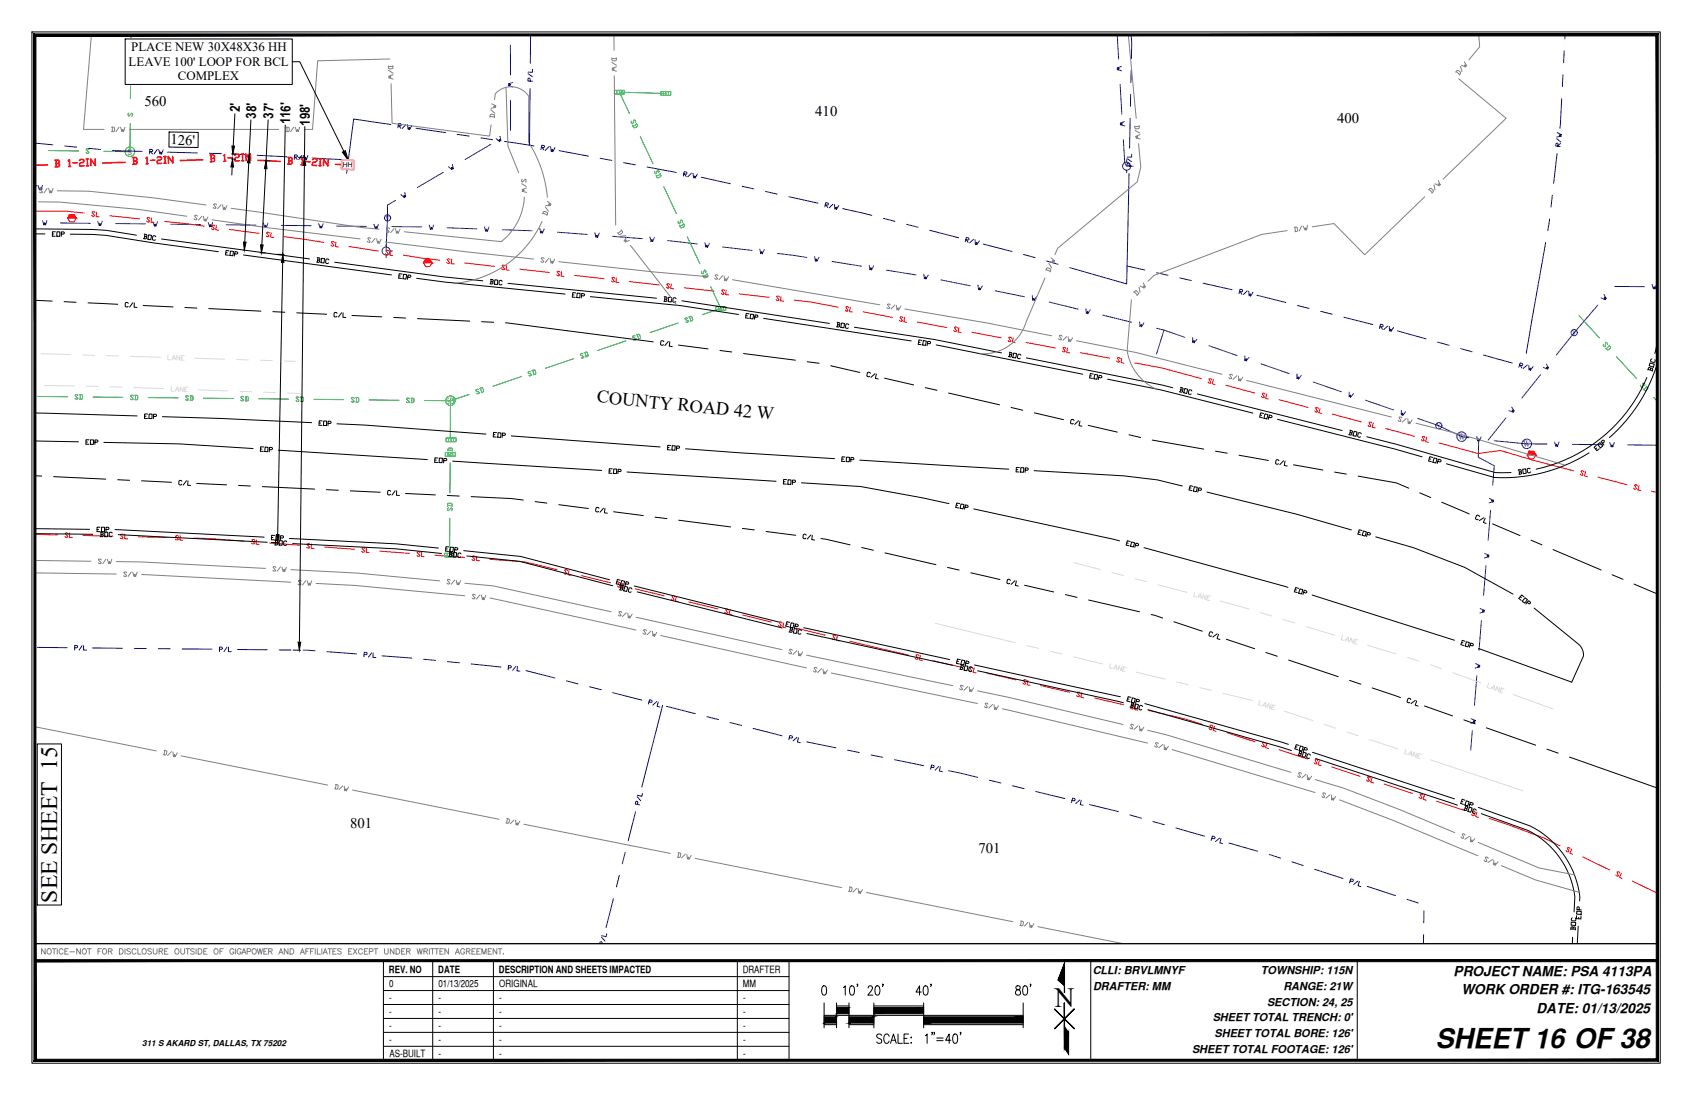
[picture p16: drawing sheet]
<svg xmlns="http://www.w3.org/2000/svg" width="432mm" height="279mm" viewBox="0 0 432 279" stroke-linecap="round" stroke-linejoin="round" font-family="sans-serif">
<defs><g id="words">
<text font-size="7.1" x="269.1" y="257">N</text>
<text font-size="7" x="366.3" y="267.3">SHEET16 OF38</text>
<text font-size="6" x="14.6" y="230.3" transform="rotate(-90 14.6 230.3)">SEE SHEET 15</text>
<text font-size="4.7" x="152.2" y="102.7" transform="rotate(6 152.2 102.7)">COUNTY ROAD 42 W</text>
<g font-size="3.8">
<text x="36.9" y="27">560</text>
<text x="208.1" y="29.6">410</text>
<text x="341.2" y="31.3">400</text>
<text x="43.5" y="36.9" transform="rotate(1 43.5 36.9)">126'</text>
<text x="89.4" y="211.2">801</text>
<text x="249.7" y="217.7">701</text>
</g>
<g font-size="3.5">
<text x="61.2" y="28.7" transform="rotate(-87 61.2 28.7)">2'</text>
<text x="65.3" y="30.3" transform="rotate(-87 65.3 30.3)">38'</text>
<text x="69.7" y="30.3" transform="rotate(-87 69.7 30.3)">37'</text>
<text x="74" y="31.7" transform="rotate(-89 74 31.7)">116'</text>
<text x="79" y="32.1" transform="rotate(-89 79 32.1)">198'</text>
<text x="371" y="249">PROJECT NAME: PSA 4113PA</text>
<text x="372.9" y="253.6">WORK ORDER #: ITG-163545</text>
<text x="392.1" y="258.4">DATE: 01/13/2025</text>
</g>
<g font-size="3.3">
<text x="32.8" y="16.8">LEAVE 100' LOOP FOR BCL</text>
<text x="33.5" y="13.1">PLACE NEW 30X48X36 HH</text>
<text x="45.4" y="20.5">COMPLEX</text>
</g>
<g font-size="2.8">
<text x="278.9" y="248.6">CLLI: BRVLMNYF</text>
<text x="321.8" y="248.6">TOWNSHIP: 115N</text>
<text x="279" y="252.6">DRAFTER: MM</text>
<text x="323.3" y="256.7">SECTION: 24, 25</text>
<text x="327.5" y="252.6">RANGE: 21W</text>
<text x="309.5" y="260.5">SHEET TOTAL TRENCH: 0'</text>
<text x="304.2" y="268.7">SHEET TOTAL FOOTAGE: 126'</text>
<text x="309.9" y="264.6">SHEET TOTAL BORE: 126'</text>
</g>
<g font-size="2.6">
<text x="99.3" y="248.4">REV. NO</text>
<text x="99.4" y="251.9">0</text>
<text x="111.8" y="248.4">DATE</text>
<text x="111.9" y="251.9">01/13/2025</text>
<text x="127.3" y="248.4">DESCRIPTION AND SHEETS IMPACTED</text>
<text x="127.4" y="251.9">ORIGINAL</text>
<text x="189.5" y="248.4">DRAFTER</text>
<text x="189.6" y="251.9">MM</text>
<text x="99.3" y="255.5">-</text>
<text x="111.9" y="255.5">-</text>
<text x="127.4" y="255.5">-</text>
<text x="189.7" y="255.5">-</text>
<text x="99.3" y="259.1">-</text>
<text x="99.3" y="262.6">-</text>
<text x="111.9" y="259.1">-</text>
<text x="111.9" y="262.6">-</text>
<text x="127.4" y="259.1">-</text>
<text x="127.4" y="262.6">-</text>
<text x="189.7" y="259.1">-</text>
<text x="189.7" y="262.6">-</text>
<text x="99.3" y="266.2">-</text>
<text x="99.4" y="269.7">AS-BUILT</text>
<text x="111.9" y="266.2">-</text>
<text x="111.9" y="269.7">-</text>
<text x="127.4" y="266.2">-</text>
<text x="127.4" y="269.7">-</text>
<text x="189.7" y="266.2">-</text>
<text x="189.7" y="269.7">-</text>
</g>
<text font-size="2.4" fill="#00b800" x="32.6" y="39.5">S</text>
<text font-size="2.4" fill="#00b82e" x="113.9" y="103.1">SD</text>
<g font-size="2.4" fill="#00f">
<text x="372.1" y="112.2">W</text>
<text x="388.7" y="114.1">W</text>
</g>
<text font-size="2.1" x="36.3" y="267">311 S AKARD ST, DALLAS, TX 75202</text>
<g font-size="1.9" fill="#00f">
<text x="98.4" y="56.3">V</text>
<text x="401.2" y="85.6">V</text>
<text x="366.6" y="109.3">V</text>
</g>
<text font-size="1.8" x="87.4" y="42.6" transform="rotate(4 87.4 42.6)">HH</text>
</g></defs>
<!-- layer: WATER STRUCT-EX -->
<g fill="none" stroke="#00f" stroke-width=".26">
<path d="M287.5 40.8v.6M287.5 43.4v.7M288.5 42.4h.7M98.5 62.4v.6M98.5 65.1v.6M99.5 64.1h.7"/>
<circle cx="98.9" cy="55.6" r=".79"/>
<circle cx="287.5" cy="42.4" r="1.03"/>
<circle cx="98.5" cy="64" r="1.03"/>
<circle cx="401.7" cy="84.9" r=".79"/>
<circle cx="367.2" cy="108.6" r=".79"/>
<circle cx="373" cy="111.4" r="1.22"/>
<circle cx="389.6" cy="113.3" r="1.22"/>
</g>
<!-- layer: WATER LINE -->
<g fill="none" stroke="#00f" stroke-width=".26">
<path d="M130.3 11.5v7.6M285.1 8.9l.4 6.2M286.2 16.9l-1.1 .5 .5 .1-.5 .3 1.1 .3M125.3 36.8l-6.6 3.9M127.6 34.8l.2 1.2-.4-.4 .1 .6-.9-.8M130.3 25.6v7.6M130.9 21l-1.2 .4 .6 .2-.6 .2 1.2 .4M285.9 21.5l.4 7.6M286.7 35.6l.3 6 .5 .8M287 31l-1.1 .5 .5 .1-.5 .2 1.2 .4M8.9 56.8h.1M10.8 56.3l.4 1.1 .2-.5 .2 .5 .4-1.1"/>
<path d="M15.4 56.9l7.6 .1M24.9 56.4l.4 1.2 .2-.6 .2 .6 .4-1.1M29.5 57l7.6 .1M39 56.6l.4 1.1 .2-.5 .2 .5 .4-1.1M43.6 57.2l7.6 .1M53.1 56.7l.4 1.2 .2-.6 .2 .6 .4-1.2M57.7 57.4h7.6M67.2 56.9l.4 1.1 .2-.5 .2 .5 .4-1.1M71.8 57.5l7.6 .1M81.3 57l.4 1.2 .2-.6 .2 .6 .4-1.1M85.9 57.7l7.6 .1M95.4 57.2l.4 1.2 .2-.6 .2 .6 .4-1.2"/>
<path d="M98.7 59.6l-.2 4.5M100 57.8l7.6 .1M100.9 51.1l-2 1.2-.2 7.8M103.3 49.1l.2 1.2-.4-.4 .1 .6-.9-.8M109.5 57.4l.4 1.1 .2-.5 .2 .6 .4-1.2M113.1 44l-6.6 3.8M114.1 58.1l7.6 .3M115.4 41.9l.3 1.2-.5-.4 .2 .6-1-.8M123.6 57.9l.4 1.1 .2-.5 .2 .6 .4-1.2M128.2 58.6l7.6 .3M137.8 58.3l.2 1.2 .3-.6 .1 .6 .5-1.1M142.3 59.2l7.6 .6"/>
<path d="M151.8 59.4l.3 1.2 .2-.6 .2 .6 .5-1.1M156.3 60.3l7.6 .6M165.9 60.5l.3 1.1 .2-.5 .1 .6 .5-1.1M170.4 61.4l7.5 .9M179.9 61.9l.2 1.2 .3-.6 .1 .6 .5-1M184.4 63l7.5 .9M193.9 63.6l.2 1.1 .3-.5 .1 .6 .5-1.1M198.4 64.7l7.5 1M207.9 65.4l.2 1.2 .3-.5 .1 .6 .5-1.1M212.3 66.7l7.5 1.2M221.8 67.7l.2 1.2 .3-.6 .1 .6 .5-1.1M226.3 68.9l7.5 1.2"/>
<path d="M235.8 70l.1 1.1 .3-.5 .1 .6 .6-1M240.1 71.4l7.5 1.5M249.6 72.7l.1 1.2 .3-.5 .1 .6 .6-1M253.9 74.2l7.5 1.5M263.4 75.4l.1 1.2 .4-.5v.6l.6-1M267.7 77.1l7.4 1.8M277.1 78.8l.1 1.2 .4-.5v.6l.6-1.1M407.8 77.8l-6.1 7.1-4.5 5.7M409.3 75.1l.6 1.1-.5-.3 .3 .6-1.1-.5M412.1 73.1l7.6 .1M421.6 72.6l.4 1.1 .2-.5 .1 .5 .4-1.1M281.4 80.4l7.4 1.8"/>
<path d="M290.8 82.1l.1 1.2 .4-.5v.6l.6-1M295.1 83.8l2 .4 5.3 1.9M297.1 84.2l-2 6.1M304.4 86.2v1.2l.3-.5v.6l.8-.9M308.5 88.2l7.2 2.5M317.7 90.8v1.2l.3-.5v.6l.8-.9M321.8 92.8l7.2 2.5M331 95.4v1.2l.3-.4v.6l.8-1M335.1 97.5l7.2 2.5M393.1 95.6l-4.7 6M394.6 92.9l.6 1-.5-.2 .3 .5-1.1-.4M344.3 100.1v1.2l.4-.5v.6l.7-1"/>
<path d="M348.4 102.1l7.2 2.5M357.6 104.7v1.2l.4-.5v.6l.7-.9M361.8 106.7l5.4 1.9 5.8 2.8 1.9 .3M376.9 111.3l.2 1.2 .3-.5 .1 .6 .5-1.1M377.4 112l-.1 4.7 4 2.2-.4 4.9M381.3 112.5l8.3 .8h5.2M384.3 106.6l-4.5 5.7M385.8 103.9l.6 1-.5-.2 .3 .5-1.1-.4M396.7 112.8l.4 1.1 .2-.6 .2 .6 .4-1.1M401.3 113.4l7.6 .1M410.8 112.9l.4 1.1 .2-.5 .2 .6 .4-1.2M415.4 113.5l7.5 .1"/>
<path d="M380.1 127.2l1.1 .5-.6 .1 .5 .2-1.1 .3M380.4 130.3l-.6 7.6M377.7 155.3l1.2 .4-.6 .2 .5 .2-1.1 .3M378.1 158.4l-.7 7.5M378.9 141.2l1.1 .5-.6 .1 .6 .3-1.2 .3M379.2 144.3l-.6 7.6M376.6 169.3l1.1 .5-.6 .1 .6 .3-1.2 .3M376.9 172.4l-.6 7.6M375.4 183.4l1.1 .5-.6 .1 .6 .2-1.2 .3M375.7 186.5l-.4 4.9"/>
</g>
<!-- layer: STREET LIGHT LINE -->
<g fill="none" stroke="#f00" stroke-width=".26">
<path d="M8.9 53.8h7.6l5.1 .6M17.8 54.7h1.1l.6 1-.6 .9h-1.1l-.5-.9zM24.3 54.3l-.6-.3-.2 .2 .7 .8-.2 .2-.6-.3M24.7 54.1l-.2 1.2h.8M28 55.1l7.6 .7M38.3 55.7l-.6-.2-.2 .1 .7 .9-.6 .1-.2-.2M38.7 55.6l-.2 1.1 .8 .1M42 56.5l10.1 1.2M54.8 57.7l-.1-.3-.6 .2 .6 .8-.2 .2-.5-.3M55.2 57.5l-.1 1.2 .7 .1M58.5 58.5l7.6 1M68.8 59.5l-.5-.3-.3 .2 .7 .9-.2 .1-.6-.2"/>
<path d="M69.2 59.4l-.2 1.1 .8 .1M72.5 60.4l10.1 1.4M85.3 61.9l-.1-.2-.4-.1-.2 .2 .6 .9-.2 .1-.5-.3M85.7 61.8l-.1 1.1 .7 .1M89 62.9l7.6 1.2M99.3 64.1l-.2-.2-.4-.1-.2 .2 .6 .9-.2 .1h-.4l-.1-.3M99.7 64l-.2 1.1 .7 .1M103 65.1l9.2 1.3M108.6 66.1h1.1l.6 1-.6 .9h-1.1l-.5-.9zM114.9 66.3l-.6-.3-.2 .2 .7 .9-.6 .1-.2-.2M115.3 66.1l-.2 1.2 .8 .1M118.6 67.1l7.6 .9"/>
<path d="M128.9 67.9l-.6-.3-.2 .2 .7 .8-.6 .2-.2-.2M129.3 67.7l-.1 1.2 .7 .1M132.6 68.7l7.6 .8M142.9 69.5l-.2-.2-.6 .1 .7 .8-.2 .2-.6-.3M143.3 69.3l-.1 1.1 .7 .1M146.6 70.3l7.6 .8M156.9 71l-.2-.2-.6 .2 .7 .8-.2 .2-.5-.3M157.3 70.9l-.1 1.1 .7 .1M160.6 71.8l7.6 .9M170.9 72.6l-.1-.2-.6 .1 .6 .9-.6 .1-.1-.2M171.3 72.5l-.1 1.1 .7 .1M174.6 73.4l7.6 .9"/>
<path d="M184.9 74.2l-.5-.3-.2 .2 .6 .9-.2 .1-.5-.2M185.3 74l-.1 1.2 .7 .1M188.7 75l7.5 .9M198.9 75.8l-.1-.2-.6 .1 .6 .8-.2 .2-.5-.2M199.3 75.6l-.1 1.2 .8 .1M202.7 76.6l4.1 .4 7.1 1.4M216.6 78.5l-.1-.2-.4-.1-.2 .2 .6 .8-.6 .1-.2-.2M217 78.4l-.2 1.1 .8 .2M220.3 79.6l7.5 1.4M230.5 81.1l-.2-.2-.6 .1 .6 .9h-.6l-.1-.2M230.9 81l-.2 1.1 .7 .2M234.1 82.2l7.5 1.4"/>
<path d="M244.3 83.7l-.1-.2-.6 .1 .6 .9-.3 .1-.3-.1-.2-.2M244.7 83.6l-.2 1.1 .8 .2M248 84.8l7.5 1.4M258.2 86.3l-.6-.3-.2 .2 .6 .9-.2 .1-.4-.1-.1-.2M258.6 86.2l-.2 1.1 .7 .2M261.8 87.4l7.5 1.4M272 88.9l-.1-.2-.6 .1 .6 .9h-.6l-.2-.2M272.4 88.8l-.2 1.1 .8 .2M275.7 90l7.5 1.4M285.9 91.5l-.2-.2-.6 .1 .6 .9-.2 .1h-.4l-.1-.3M286.3 91.4l-.2 1.1 .7 .2M289.5 92.6l7.1 1.3 10 2.7"/>
<path d="M309.2 96.9l-.1-.2h-.6l.6 1-.3 .1-.5-.3M309.7 96.9l-.3 1.1 .7 .1M312.8 98.3l7.4 2M322.9 100.6l-.2-.2h-.6l.6 .9-.3 .2-.5-.3M323.3 100.5l-.3 1.1 .7 .2M326.4 102l7.4 2M336.5 104.3l-.2-.2h-.6l.6 .9-.3 .2-.5-.4M336.9 104.2l-.3 1.1 .7 .2M340 105.7l7.4 2M350.1 108l-.2-.3-.6 .1 .6 .9-.3 .2-.5-.4M350.5 107.9l-.3 1.1 .7 .2M353.7 109.3l7.3 2"/>
<path d="M363.7 111.7l-.2-.3-.6 .1 .6 .9h-.6l-.1-.2M364.1 111.6l-.3 1.1 .7 .2M367.3 113l9.9 2.7 5.7-.7 8.7 2.5 9.9 2.6M390.3 115.1h1.1l.6 1-.6 1h-1.1l-.6-1zM8.9 136.4l5.8 .1M17.4 136.2l-.6-.2-.2 .1 .8 .8-.2 .2-.6-.2M17.8 136l-.1 1.1h.8M21.2 136.6l7.6 .2M31.5 136.5l-.6-.2-.2 .2 .8 .8-.3 .2-.5-.3M31.9 136.3l-.1 1.2h.8M35.3 137l7.6 .2M45.6 136.8l-.6-.2-.2 .2 .8 .8-.3 .2-.5-.2"/>
<path d="M46 136.7l-.1 1.1h.8M49.4 137.3l4.1 .1 8.8 .7M65 137.9l-.5-.3-.2 .2 .7 .8-.6 .2-.2-.2M65.4 137.7l-.1 1.2h.8M68.8 138.6l7.6 .5M79.1 138.9l-.2-.2-.6 .2 .7 .8-.2 .2-.5-.3M79.5 138.8l-.1 1.1 .8 .1M82.9 139.6l7.6 .5M93.2 140l-.6-.3-.2 .2 .7 .8-.6 .2-.2-.2M93.5 139.8v1.1l.7 .1M404.2 120.4l-.1-.2h-.6l.5 1-.2 .1-.5-.3M404.6 120.3l-.3 1.2 .8 .1"/>
<path d="M407.8 121.8l7.4 1.9M417.9 124l-.5-.3-.3 .1 .6 .9-.6 .1-.2-.3M418.3 123.9l-.3 1.1 .7 .2M421.4 125.3l1.5 .4M96.9 140.6l7.6 .6M107.2 141l-.2-.2-.6 .1 .7 .9-.1 .1-.6-.2M107.6 140.8l-.1 1.2h.8M111 141.7l7.6 .5M121.3 142l-.6-.2-.2 .2 .7 .8-.6 .2-.1-.3M121.7 141.9l-.1 1.1 .7 .1M125 142.7l8.9 .7 8.2 2M144.8 145.6l-.1-.2h-.6l.5 1h-.6l-.1-.2"/>
<path d="M145.2 145.5l-.3 1.1 .8 .2M148.4 146.9l7.4 1.8M158.5 149l-.1-.3-.6 .1 .5 .9-.6 .1-.1-.3M158.9 148.9l-.3 1.1 .8 .2M162.1 150.2l7.4 1.8M172.2 152.3l-.1-.2h-.6l.5 1h-.6l-.1-.2M172.6 152.2l-.3 1.1 .8 .2M175.8 153.6l7.4 1.8M185.9 155.7l-.1-.3-.6 .1 .5 .9h-.6l-.1-.2M186.3 155.6l-.3 1.1 .8 .1M189.5 156.9l7.4 1.8M199.6 159l-.1-.2h-.6l.5 .9-.6 .1-.1-.2"/>
<path d="M200 158.9l-.3 1.1 .8 .2M203.2 160.3l7.4 1.8M213.3 162.3l-.2-.2-.5 .1 .5 .9h-.6l-.1-.2M213.7 162.2l-.3 1.2 .8 .1M216.9 163.6l14.9 3.5M234.5 167.3l-.5-.3-.3 .2 .6 .9h-.6l-.1-.2M234.9 167.3l-.3 1.1 .8 .1M238.1 168.6l7.4 1.7M248.2 170.5l-.5-.3-.2 .1 .5 1h-.6l-.1-.2M248.6 170.4l-.3 1.1 .8 .2M251.8 171.7l7.4 1.8M261.9 173.7l-.5-.3-.2 .1 .6 .9-.6 .1-.2-.2"/>
<path d="M262.3 173.6l-.2 1.1 .7 .2M265.6 174.9l7.4 1.7M275.7 176.9l-.5-.3-.3 .1 .6 .9-.2 .2-.4-.1-.1-.3M276.1 176.8l-.3 1.1 .8 .2M279.3 178.1l7.4 1.7M289.8 179.9l-.2 1.1 .7 .2M289.4 180l-.1-.2-.6 .1 .5 .9h-.6l-.1-.2M293 181.3l9.4 2.1 4.5 1.5M309.5 185.4l-.4-.4-.3 .1 .5 1-.2 .1-.5-.4M309.9 185.3l-.3 1.1 .7 .2M313 186.9l7.3 2.4M322.9 189.7l-.4-.3-.3 .1 .5 1-.2 .1-.4-.1-.1-.3"/>
<path d="M323.3 189.7l-.3 1.1 .7 .2M326.4 191.3l7.3 2.4M336.3 194.1l-.5-.3-.2 .1 .5 1h-.6l-.1-.3M336.7 194.1l-.3 1.1 .7 .2M339.8 195.7l7.3 2.4M349.7 198.5l-.1-.2h-.6l.5 .9-.2 .2-.5-.4M350.1 198.5l-.3 1 .7 .3M353.2 200.1l7.3 2.3M363.1 202.9l-.5-.4-.2 .2 .5 .9-.3 .2-.4-.4M363.5 202.8l-.3 1.1 .7 .3M366.6 204.4l7.3 2.4M376.5 207.3l-.5-.4-.2 .2 .5 .9h-.6l-.1-.2"/>
<path d="M376.9 207.2l-.3 1.1 .7 .3M380 208.8l14 5 4.1 2M400.7 216.6l-.4-.4-.3 .1 .4 1h-.6l-.1-.3M401.1 216.6l-.5 1.1 .7 .3M403.9 218.7l6.9 3.3M413.4 222.8l-.1-.2-.6-.1 .3 1-.2 .1-.5-.4M413.8 222.8l-.5 1 .7 .4M416.6 224.8l6.3 3.1"/>
</g>
<!-- layer: SEWER LINE -->
<path d="M33 14.8l-.2 .5 .2 .2 .8-.7 .2 .2-.3 .6M33.4 17.5l-.1 7.6M33.4 8.9v2.1M12.4 38.4l7.6 .1M22.7 38.2l-.6-.2-.2 .2 .8 .7-.2 .2-.6-.2M32.9 28.9l-.2 .5 .2 .2 .7-.7 .2 .2-.2 .6M33.2 31.6v7.1l-6.7-.1" fill="none" stroke="#00b800" stroke-width=".26"/>
<!-- layer: STORM DRAIN LINE -->
<g fill="none" stroke="#00b82e" stroke-width=".26">
<path d="M161.1 30.9l.1 .6 .3 .1 .3-1 .4 .4-.1 .3M162.5 31.5l.2 .6-.1 .2-.7 .3h-.2l-.3-.6M162.6 31.7l-1.1 .5M163.4 34.9l3.2 6.9M169.9 23.9l-11.8-.4 2.6 5.5M167.1 43.7l.1 .6 .2 .1 .4-1.1 .3 .2v.5M168.5 44.3l.2 .5-.1 .3-.7 .3-.2-.1-.3-.5M168.6 44.5l-1.1 .5M169.4 47.6l3.2 6.9M173.1 56.5l.1 .5 .2 .1 .4-1 .3 .1v.6M174.5 57.1l.2 .5-.1 .2-.7 .4-.2-.1-.3-.5M174.5 57.2l-1 .5"/>
<path d="M175.4 60.4l3.2 6.9M179.1 69.2l.1 .6 .2 .1 .4-1 .4 .4-.1 .3M180.4 69.8l.3 .6-.1 .2-.7 .3-.3-.1-.2-.5M180.5 70l-1 .5M181.4 73.2l2.6 5.5-4.8 1.6M122.1 99.4l-.2-.1-.5 .4 1 .4-.2 .3h-.6M122.4 99.1l.6-.2 .2 .1 .2 .8-.6 .4M122.6 99.1l.4 1M133.1 96.1l-7.3 2.5M135.4 94.9l-.2-.2-.5 .4 1 .5-.5 .3-.2-.1M135.7 94.6l.8-.1 .3 .7-.1 .3-.6 .1M135.9 94.5l.4 1.1"/>
<path d="M146.4 91.5l-7.2 2.5M148.8 90.3h-.6l-.1 .3 .9 .4-.1 .3-.3 .1-.3-.1M149.1 90l.5-.2 .3 .1 .2 .8-.1 .2-.5 .2M149.3 89.9l.3 1.1M159.7 87l-7.2 2.4M162.1 85.7h-.6l-.1 .3 1 .5-.5 .3-.3-.1M162.4 85.4l.6-.1 .2 .1 .3 .7-.2 .2-.5 .2M162.6 85.4l.4 1.1M173.1 82.4l-7.2 2.5M175.5 81.2l-.3-.1-.4 .3 .9 .5-.5 .4-.2-.2M175.8 80.9l.8-.1 .2 .7-.1 .3-.6 .2M176 80.8l.3 1.1"/>
<path d="M402.9 80.5l5.3 5.7M409.2 87.9l.2 .5h.3v-1l.6 .3-.1 .2M410.6 88.1l.4 .4v.3l-.6 .5h-.2l-.4-.4M410.8 88.2l-.9 .8M412.5 91l5.2 5.6M418.7 98.3v.3l.5 .2v-1h.3l.3 .5M420.2 98.5l.3 .4v.3l-.5 .5h-.3l-.4-.4M420.3 98.6l-.9 .8M9.6 101.2h7.7M19.9 100.9l-.2-.2h-.4l-.1 .2 .7 .8-.6 .1-.1-.2M20.3 100.7h.6l.2 .2v.8l-.2 .2h-.6M20.5 100.7v1.2"/>
<path d="M23.7 101.3l7.6 .1M34 101l-.2-.2-.5 .2 .7 .8-.2 .2-.5-.2M34.4 100.9h.6l.2 .1v.8l-.2 .2h-.6M34.6 100.9v1.1M37.8 101.5h7.6M48.1 101.2l-.6-.2-.2 .2 .8 .7-.2 .2-.6-.2M48.5 101h.6l.2 .2v.8l-.2 .2h-.6M48.7 101v1.2M51.9 101.6l7.6 .1M62.2 101.3l-.6-.2-.2 .2 .8 .8-.2 .2-.6-.2M62.6 101.2h.6l.2 .1v.8l-.2 .2h-.6M62.8 101.2v1.1"/>
<path d="M66 101.7l7.6 .1M76.3 101.5l-.2-.2-.6 .2 .8 .7-.2 .2-.6-.2M76.7 101.3h.6l.1 .2v.8l-.1 .1h-.6M76.9 101.3v1.1M80.1 101.9l7.6 .1M90.4 101.6l-.6-.2-.2 .2 .8 .8-.2 .2-.6-.2M90.8 101.5h.6l.1 .1v.8l-.1 .2h-.6M91 101.5v1.1M94.2 102l7.6 .1M104.5 101.8l-.2-.2-.6 .2 .8 .7-.2 .2-.6-.2M104.9 101.6h.6l.1 .2v.8l-.1 .1h-.6M105.1 101.6v1.1"/>
<path d="M114.3 115.1v-.6l.2-.2h.8l.2 .2v.6M114.3 114.9h1.2M114.5 115.5l-.2 .2 .2 .5 .8-.7 .2 .2v.3l-.2 .2M114.9 118.1l-.1 7.7M115 102.3l-.1 9.4M119.7 100.6l-4.7 1.7-6.7-.1M422 101.4l.9 1M114.2 129.2v-.6l.2-.2h.8l.2 .2v.6M114.2 129h1.2M114.4 129.6l-.2 .5 .2 .2 .8-.7 .2 .2-.2 .5M114.8 132.2l-.1 9.4"/>
</g>
<!-- layer: STORM DRAIN STRUCT-EX -->
<g fill="none" stroke="#00b82e" stroke-width=".26">
<path d="M156.8 23.1h2.5v.9h-2.5zM157.4 23.1v.9M158.1 23.1v.9M158.7 23.1v.9M168.7 23.4h2.5v.9h-2.5zM169.3 23.4v.9M169.9 23.4v.9M170.6 23.4v.9M182.7 78.2h2.5v1h-2.5zM183.3 78.2v1M184 78.2v1M184.6 78.2v1"/>
<path d="M113.6 115.5h2.6v.9h-2.6zM113.8 111.8h2.6v.9h-2.6zM114.3 115.5v.9M114.5 111.8v.9M114.9 115.5v.9M115.1 111.8v.9M115.5 115.5v.9M115.7 111.8v.9M113.5 141.2h2.5v.9h-2.5zM114.1 141.2v.9M114.7 141.2v.9M115.4 141.2v.9"/>
<circle cx="114.9" cy="102.2" r="1.22"/>
</g>
<!-- layer: SEWER STRUCT-EX -->
<circle cx="33.2" cy="38.7" r="1.22" fill="none" stroke="#00b800" stroke-width=".26"/>
<!-- layer: STREET LIGHT LINE -->
<g fill="#f00" stroke="#f00" stroke-width=".26">
<path d="M390.3 115.1l1.7 1-.6-1zM390.3 115.1l1.7 1h-2.3z"/>
<path d="M17.8 54.7l1.7 1-.6-1zM17.8 54.7l1.7 1h-2.2z"/>
<path d="M108.6 66.1l1.7 1-.6-1zM108.6 66.1l1.7 1h-2.2z"/>
</g>
<!-- layer: CENTER_LINE -->
<g fill="none" stroke="#000" stroke-width=".26">
<path d="M8.9 76.6l4.4 .2M16.4 77l3 .1M22.5 77.3l7.6 .3M32.7 77.4l-.5-.2-.2 .1-.1 .8 .2 .2h.4l.2-.2M33.9 77.3l-.8 1.1M34.3 77.3l-.1 1.1h.8M36.5 78l7.7 .3M47.2 78.5l3 .1M53.3 78.7l13.3 .7M69.6 79.5l3.1 .2M75.7 79.8l7.7 .4M86 79.9l-.1-.2h-.4l-.2 .2-.1 .8 .2 .2 .6-.2"/>
<path d="M87.2 79.8l-.8 1.1M87.6 79.8l-.1 1.2h.8M89.8 80.5l7.6 .4M100.5 81l3 .2M106.6 81.3l13.3 .6M122.9 82.1l3.1 .1M129 82.4l37.7 4.8M169.4 87.2l-.2-.2-.5 .1-.1 .7 .5 .3 .2-.2M170.6 87.1l-.9 1.1M170.9 87.2l-.1 1.1 .8 .1M173.1 88.1l7.6 .9M183.7 89.4l3 .4"/>
<path d="M189.8 90.2l13.2 1.7M206 92.3l3 .4M212 93.3l7.4 1.7M222.1 95.3l-.5-.3-.2 .1-.2 .7 .5 .4 .3-.2M223.3 95.4l-1 .9M223.6 95.4l-.2 1.1 .7 .2M225.7 96.5l7.5 1.7M236.1 98.9l3 .7M242.1 100.3l13 3M258 104l3 .7M264 105.3l7.4 1.8M274.1 107.3l-.1-.2h-.7l-.1 .8 .1 .2h.6"/>
<path d="M275.3 107.4l-1 .9M275.6 107.5l-.2 1.1 .7 .2M277.7 108.5l7.4 1.8M288.1 110.9l3 .7M294 112.3l13.2 2.3M310.2 115.1l3 .5M316.2 116.2l7.5 1.3M326.4 117.6l-.2-.3-.6 .1-.1 .8 .2 .2 .6-.1M327.6 117.6l-1 1M327.9 117.6l-.2 1.2 .8 .1M330.1 118.6l7.5 1.3M8.9 121.4l1.7 .1"/>
<path d="M13.7 121.6l13.3 .7M30 122.4l3.1 .2M36.1 122.7l7.7 .4M46.4 122.8l-.2-.2h-.3l-.2 .2-.1 .7 .2 .2 .6-.1M47.6 122.7l-.8 1.1M48 122.7l-.1 1.1 .8 .1M50.2 123.4l7.6 .3M60.9 123.9l3 .1M67 124.2l13.3 .6M83.3 124.9l3.1 .2M89.4 125.2l7.6 .4M99.7 125.3l-.2-.1-.5 .1-.1 .8 .2 .2 .6-.2"/>
<path d="M100.9 125.2l-.9 1.1M101.2 125.2v1.2h.7M103.5 125.9l7.6 .4M114.2 126.4l3 .2M120.2 126.7l10.3 .5 3 .4M136.6 128l3 .4M142.6 128.8l7.6 1M152.9 129.7l-.6-.2-.2 .1-.1 .8 .5 .2 .3-.1M154 129.7l-.9 1M154.4 129.7l-.2 1.2 .8 .1M156.6 130.6l7.5 1M167.2 132l3 .3"/>
<path d="M173.2 132.7l13.2 1.8M189.5 134.8l3 .4M195.5 135.6l7.6 1M205.8 136.5l-.2-.2-.6 .2-.1 .7 .2 .2 .6-.1M206.9 136.5l-.9 1M207.3 136.6l-.1 1.1 .7 .1M209.5 137.4l7.4 1.6M219.9 139.7l3 .7M340.6 120.5l3 .5M346.6 121.5l9.7 1.7 3.2 1.4M362.3 125.8l2.8 1.2M367.9 128.1l7 3"/>
<path d="M377.5 131.8l-.4-.4-.3 .1-.3 .7 .1 .3h.6M378.7 132.1l-1.2 .7M379 132.2l-.4 1.1 .7 .3M380.9 133.7l7 3M390.7 137.8l2.8 1.2M225.8 141.1l13 3M241.8 144.8l3 .7M247.8 146.2l7.4 1.7M257.9 148.1l-.2-.2h-.6l-.2 .8 .6 .3 .2-.2M259 148.2l-1 .9M259.4 148.3l-.3 1.1 .8 .1M261.5 149.3l7.4 1.7"/>
<path d="M271.9 151.7l2.9 .7M277.8 153.1l13 3M293.8 156.8l2.9 .9M299.6 158.6l7.2 2.5M396.3 140.2l12.3 5.2M411.4 146.6l2.8 1.2M417 149l5.9 2.5M309.5 161.5l-.5-.3-.3 .1-.2 .7 .1 .3h.6M310.6 161.7l-1.1 .9M311 161.8l-.4 1.1 .7 .3M312.9 163.1l7.3 2.4M323.1 166.5l2.9 .9"/>
<path d="M328.9 168.4l12.6 4.3M344.4 173.6l2.9 1M350.2 175.5l7.2 2.5M360 178.5l-.4-.4-.3 .2-.2 .7 .1 .2 .3 .1 .3-.1M361.2 178.7l-1.1 .8M361.5 178.8l-.3 1.1 .7 .3M363.5 180.1l7.2 2.6M373.6 183.7l2.8 1M379.3 185.7l12.6 4.4M394.8 191.2l2.8 1M400.5 193.2l22.4 7.9"/>
</g>
<!-- layer: RW -->
<g fill="none" stroke="#0000b8" stroke-width=".26">
<path d="M398.9 19.1l-.2 3M399.2 13l-.2 3M399.4 8.9v1M8.9 36.5l4.6 .5M16.5 37.3l3.1 .2M22.6 37.8l3 .3M28.7 38.4l7.6 .2M38.2 38.7h.6l.2-.4-.2-.2h-.6v1.2M38.4 38.7l.5 .6M40.1 38.2l-.8 1.1M40.5 38.2l.4 1.1 .1-.5 .2 .5 .4-1.1M42.8 38.8l7.6 .2"/>
<path d="M53.4 39.1l3.1 .1M59.5 39.3l3.1 .2M65.6 39.6l7.6 .4M77 39.6l-.8 1.1M77.4 39.6l.4 1.2 .2-.6 .1 .6 .5-1.1M99.7 31.8l-9.4-1.4-1.8 13.8M101.6 32l.6 .1 .2-.3-.1-.2-.6-.1-.2 1.1M101.8 32.1l.5 .6M103.6 31.8l-.9 1M104 31.8l.2 1.2 .3-.5v.6l.6-1.1M106.2 32.7l7.5 1.1M116.7 34.3l3 .4"/>
<path d="M122.7 35.2l3.1 .4M128.8 36.1l7.5 1.2M138.2 37.6l.5 .1 .3-.3-.2-.3-.5-.1-.3 1.2M138.3 37.6l.5 .7M140.1 37.4l-.9 1M140.5 37.4l.2 1.3 .3-.6 .1 .6 .5-1M142.7 38.4l7.5 1.4M397.2 35.3l1.1 .9M397.4 39.2l-.9 7.6M397.4 33.8l1.1 .6-.6 .1 .6 .2-1.2 .3M397.6 37.3v-.6l-.3-.2-.2 .2-.1 .6 1.1 .1M398.2 36.6l-.6 .5"/>
<path d="M398.5 25.2l-.4 7.6M9.3 47.3l-.4 .6M9.7 47.3l.4 1.2 .1-.6 .2 .6 .4-1.2M75.1 40.1h.6l.2-.3-.2-.2-.6-.1v1.2M75.3 40.1l.6 .6M79.7 40.3l9.2 .5M153.1 40.4l3 .5M159.1 41.5l3 .6M165.1 42.6l7.5 1.4M174.5 44.4l.5 .1 .3-.4-.7-.3-.2 1.1M174.7 44.4l.4 .7M176.5 44.2l-1 .9"/>
<path d="M176.8 44.2l.2 1.2 .3-.5 .1 .6 .6-1.1M179 45.2l7.4 1.7M189.4 47.5l3 .7M195.3 48.9l3 .6M201.3 50.2l7.4 1.6M210.6 52.2l.6 .2 .2-.4-.1-.2-.6-.1-.2 1.1M210.8 52.3l.4 .7M212.6 52.1l-1 .9M213 52.2l.1 1.2 .3-.5v.6l.7-1.1M215.1 53.2l7.4 1.7M225.4 55.7l3 .8M231.4 57.2l2.9 .8"/>
<path d="M237.2 58.8l7.4 1.9M395.5 55.9l-.5 3M396.2 49.8l-.4 3M246.5 61.1l.5 .2 .3-.3-.1-.3-.6-.1-.3 1.1M246.7 61.2l.4 .7M248.5 61.1l-1.1 .9M248.8 61.2l.1 1.2 .3-.6 .1 .6 .6-1M250.9 62.3l7.4 1.9M261.2 64.9l3 .8M267.1 66.6l2.9 .8M273 68.3l14.5 4.2 .1-4.6 4.5 1M295.1 69.6l3 .7"/>
<path d="M301.1 70.9l2.9 .7M307 72.3l7.5 1.6M316.3 74.4l.6 .1 .2-.4-.1-.2-.6-.1-.2 1.1M316.5 74.4l.4 .7M318.3 74.2l-1 1M318.7 74.3l.1 1.2 .3-.5 .1 .6 .6-1.1M320.8 75.4l7.4 1.8M331.1 78l3 .7M337 79.4l3 .8M394.5 61.9l-5 28.2M342.9 80.9l7.4 1.9M352.2 83.3l.5 .1 .3-.3-.1-.3-.6-.1-.3 1.1"/>
<path d="M352.4 83.3l.4 .7M354.2 83.2l-1.1 .9M354.5 83.3l.1 1.2 .3-.5 .1 .6 .6-1.1M356.6 84.4l7.3 2.1M366.9 87.3l2.9 .8M372.7 88.9l3 .9M378.6 90.6l7.4 2M387.8 93.2l.5 .1 .3-.3-.1-.2-.6-.2-.3 1.1M388 93.2l.4 .7M389.8 93.1l-1.1 .9M390.1 93.2l.1 1.2 .3-.5 .1 .6 .6-1"/>
</g>
<!-- layer: PL -->
<g fill="none" stroke="#0000b8" stroke-width=".26">
<path d="M134.7 18.8l1.2 .8M135.4 8.9l-.1 7.2M135.9 17.7v.7h-1.2M288.7 8.9v6M288.7 18l-.1 3M135.3 22.6l-.2 14.4M135.3 20.7v-.6l-.4-.2-.2 .2v.6h1.2M288.4 30.2l-.1 7.6M288.5 24.1v3M288.8 39.3v.8h-1.2M287.6 40.5l1.2 .8M288.1 44.3l-.5 23.6"/>
<path d="M288.2 42.4v-.6l-.4-.2-.2 .2v.6h1.1M9.5 165.2l7.6 .1M19.1 165.3h.5l.2-.4-.2-.2h-.5v1.2M21 164.7l-.8 1.2M21.3 164.7v1.2h.8M23.6 165.3l7.6 .1M34.3 165.5h3M40.4 165.5h3M46.5 165.6l7.6 .1M56 165.7h.6l.2-.4-.2-.2h-.6v1.1M57.9 165.1l-.7 1.2M58.3 165.1v1.2h.8"/>
<path d="M60.6 165.7l7.6 .1M71.2 165.8l3.1 .1M77.3 165.9l3.1 .2M83.4 166.3l7.6 .6M92.9 167h.6l.2-.3-.2-.2-.5-.1-.1 1.2M94.9 166.6l-.9 1.1M95.3 166.6l-.1 1.1 .7 .1M97.5 167.3l7.6 .6M108.1 168.2l3 .3M114.2 168.8l3 .3M120.2 169.4l7.6 .8M129.7 170.4h.6l.2-.3-.2-.2-.5-.1-.1 1.1"/>
<path d="M131.7 170l-.9 1.1M132.1 170l-.2 1.2 .8 .1M134.2 171.1l7.4 1.9M144.6 173.7l2.9 .8M150.5 175.2l2.9 .8M156.4 176.7l7.4 1.9M165.6 179.1l.6 .1 .3-.3-.2-.2-.5-.2-.3 1.1M167.6 179l-1 .9M168 179.1l-.3 1.1 .7 .2M169.1 180l-5.3 20.8M170.1 180.2l7.3 1.9M180.4 182.9l2.9 .7"/>
<path d="M186.3 184.4l3 .7M192.2 185.9l7.4 1.8M201.4 188.2l.6 .1 .3-.3-.2-.2-.5-.1-.3 1.1M203.4 188.1l-1 .9M203.8 188.2l-.3 1.1 .7 .2M205.9 189.3l7.4 1.5M216.3 191.4l3 .6M222.3 192.6l3 .6M228.3 193.8l7.4 1.6M237.6 195.7l.6 .2 .2-.4-.7-.3-.2 1.1M239.6 195.6l-1 .9M240 195.6l-.3 1.2 .8 .1"/>
<path d="M242.1 196.7l7.4 1.7M252.5 199.1l2.9 .7M159.6 217.4l-.8 3M162.2 207.1l-1.9 7.4M162.6 203.3l.9 1M162.7 205.3l.1-.6-.3-.3-.3 .2-.1 .5 1.1 .3M164 202.5l-.2 .7-1.1-.3M258.4 200.5l3 .7M264.3 202l7.4 1.8M273.6 204.2l.5 .1 .3-.3-.7-.4-.2 1.2M275.6 204.1l-1 .9M275.9 204.2l-.2 1.1 .7 .2"/>
<path d="M278 205.3l7.4 1.8M288.4 207.9l2.9 .9M294.2 209.6l3 .8M300.1 211.3l7.3 2.1M309.2 213.9l.6 .1 .3-.3-.2-.2-.5-.2-.3 1.1M311.2 213.8l-1 .9M311.6 214l-.3 1.1 .7 .2M313.6 215.1l7.4 2.1M323.9 218l2.9 1M329.7 219.9l2.9 1M153.5 239.1l.9 1M154.9 238.3l-.2 .7-1.1-.3"/>
<path d="M156.5 229.3l-1.8 7.4M158.1 223.4l-.8 2.9M335.5 221.8l7.3 2.4M344.6 224.7l.5 .2 .3-.3-.1-.2-.6-.2-.3 1.1M346.5 224.8l-1 .9M346.9 224.9l-.3 1.1 .7 .3M348.9 226.2l7.3 2.3M359.1 229.5l2.9 .9M363.3 238.5v2.3M363.4 232.4l-.1 3.1M153 240.8l.4-.5 .3 .2-.1 .3"/>
</g>
<!-- layer: EOP -->
<g fill="none" stroke="#000" stroke-width=".26">
<path d="M8.9 59.7h2.6M13.4 59.7h.3M14.1 59.1h-.7v1.2h.7M14.5 59.1l.8 .1v1.1h-.8zM15.6 59.7h.6l.2-.3-.2-.2h-.5l-.1 1.1M17.9 59.8l9.1 .2 12.2 2 16.5 2.2M57.6 64.5h.4M58.4 64l-.7-.1-.2 1.1 .8 .1M58.8 64.1l.8 .1-.2 1.1-.7-.1zM59.9 64.8h.6l.2-.3-.2-.2-.5-.1-.2 1.1M62.1 65.1l37.8 5M101.8 70.4h.4"/>
<path d="M102.6 69.9l-.7-.1-.2 1.2 .8 .1M103 70l.8 .1-.2 1.1-.8-.1zM104.1 70.7l.5 .1 .3-.4-.2-.2-.6-.1-.1 1.2M106.3 71l7 .9 30.9 3.1M146.1 75.2l.4 .1M146.9 74.7h-.7l-.1 1.1 .7 .1M147.3 74.8h.8l-.1 1.2-.8-.1zM148.4 75.5h.5l.3-.3-.2-.2-.6-.1-.1 1.1M150.7 75.7l23.1 2.3 14.7 2.2M190.4 80.5l.3 .1M191.2 80.1l-.8-.1-.1 1.1 .7 .1M191.6 80.1l.7 .2-.1 1.1-.8-.1z"/>
<path d="M192.6 80.9l.6 .1 .2-.4-.1-.2-.6-.1-.2 1.1M194.9 81.2l37.6 5.8M234.4 87.3l.4 .1M235.3 86.8l-.8-.1-.2 1.2 .8 .1M235.6 86.9l.8 .1-.2 1.1-.7-.1zM236.7 87.6l.6 .1 .2-.3-.2-.2-.5-.1-.2 1.1M238.9 88l37.4 7.5M278.2 95.9h.3M279 95.4l-.7-.1-.3 1.1 .8 .2M279.4 95.5l.7 .2-.2 1.1-.7-.2zM280.4 96.3l.6 .1 .2-.3-.1-.2-.6-.1-.2 1.1M282.7 96.8l13.6 2.7 23.4 5.9"/>
<path d="M422.9 92.8a40.5 40.5 0 0 1-12.2 18.9M8.9 105.4l26.1 .7M8.9 112.5l11.1 .2M21.9 112.8h.4M22.7 112.2h-.8v1.1l.8 .1M23.1 112.2h.8l-.1 1.2h-.7zM24.2 112.8h.6l.2-.3-.2-.2-.6-.1v1.2M26.5 112.9l19.3 .4 18.8 1.1M36.9 106.2h.4M37.7 105.6h-.8v1.2h.7M38.1 105.6l.7 .1v1.1h-.8zM39.2 106.3h.6l.2-.4-.2-.2h-.6v1.1"/>
<path d="M41.5 106.3l14.6 .5 23.4 1M66.5 114.6h.3M67.3 114h-.8l-.1 1.1 .8 .1M67.6 114.1h.8l-.1 1.2-.7-.1zM68.7 114.7h.6l.2-.3-.1-.2h-.6l-.1 1.1M71 114.9l38.1 2.4M81.4 107.9l.4 .1M82.2 107.4h-.7l-.1 1.1h.8M82.6 107.4h.8l-.1 1.2h-.7zM83.7 108l.6 .1 .2-.4-.2-.2h-.5l-.1 1.1M86 108.1l7 .4 31 2.3M111 117.4h.3"/>
<path d="M111.8 116.9l-.8-.1-.1 1.2h.8M112.1 116.9h.8l-.1 1.2-.7-.1zM113.2 117.5l.6 .1 .2-.4-.1-.2h-.6l-.1 1.1M115.5 117.7l38 2.3M125.9 110.9h.4M126.7 110.4l-.7-.1-.1 1.2h.7M127.1 110.4l.8 .1-.1 1.1-.8-.1zM128.2 111.1h.6l.2-.4-.2-.2h-.6l-.1 1.1M130.5 111.2l38 2.8M156.3 119.6h-.8l-.1 1.1 .8 .1M156.6 119.7h.8l-.1 1.1h-.7zM170.4 114.2h.4"/>
<path d="M171.2 113.7l-.8-.1-.1 1.1 .8 .1M171.6 113.7h.7l-.1 1.2-.7-.1zM172.7 114.4h.5l.2-.4-.1-.2h-.6l-.1 1.1M174.9 114.5l38.1 2.5M214.9 117.1l.3 .1M215.6 116.6h-.7l-.1 1.1 .8 .1M216 116.6l.8 .1-.1 1.1h-.7zM217.1 117.3h.6l.2-.4-.2-.1-.5-.1-.1 1.2M219.4 117.4l38.1 2.3M259.4 119.8h.3M260.1 119.3h-.7l-.1 1.1h.8M260.5 119.3l.8 .1-.1 1.1h-.7z"/>
<path d="M261.6 120h.6l.2-.4-.7-.2-.1 1.1M321.6 105.9l.4 .1M322.5 105.5l-.8-.2-.2 1.1 .7 .2M322.8 105.6l.8 .2-.3 1.1-.7-.2zM323.8 106.4l.6 .2 .2-.3-.1-.3-.5-.1-.3 1.1M326 107l30 7.6 6.9 2M364.7 117.1l.4 .1M365.6 116.7l-.7-.2-.3 1.1 .7 .2M366 116.8l.7 .3-.3 1.1-.7-.3zM366.9 117.7l.6 .2 .3-.3-.2-.3-.5-.1-.3 1.1M405.5 115.5a41 41 0 0 1-24.1 6.3l-12.3-3.5M407.4 113.6l-.6 .5 .7 .9 .6-.5"/>
<path d="M407.5 114.3l-.3 .3M407.7 113.4l.6-.5 .7 .9-.6 .5zM409 113.1l.4-.3-.1-.4-.3-.1-.4 .4 .7 .9M8.9 134.9l14 .2M24.8 135.1h.3M25.5 134.5h-.7v1.2h.7M25.9 134.5h.8v1.2h-.8zM27.1 135.1h.5l.2-.4-.2-.2h-.5v1.2M29.3 135.1l38.1 2M69.3 137.2h.4M70.1 136.6h-.8v1.1l.7 .1M70.5 136.6l.7 .1v1.1h-.8z"/>
<path d="M71.6 137.3h.5l.2-.4-.1-.2h-.6l-.1 1.1M73.9 137.4l27.2 1.4 10.8 1M114.6 139.6l-.8-.1-.1 1.1 .8 .1M115 139.6l.7 .1-.1 1.1-.7-.1zM155.4 120.2h.4M157.7 120.3h.6l.2-.3-.2-.2-.5-.1-.1 1.2M160 120.4l38.1 2.4M199.9 122.9h.4M200.7 122.4l-.7-.1-.1 1.2h.8M201.1 122.4l.8 .1-.1 1.1-.7-.1zM202.2 123.1h.6l.2-.4-.2-.2h-.5l-.1 1.1M204.5 123.2l15.1 .9 15.9 2.9 6.7 1.5"/>
<path d="M244 128.9l.4 .1M244.9 128.5l-.7-.2-.3 1.2 .7 .1M245.3 128.6l.7 .1-.2 1.2-.8-.2zM246.3 129.4l.5 .1 .3-.3-.2-.3-.5-.1-.3 1.1M248.5 129.9l37.2 8.1M263.9 120.1l22.8 1.3 8.7 1 6.3 1.6M287.5 138.5l.4 .1M288.4 138.2l-.7-.2-.3 1.1 .7 .2M288.8 138.3l.7 .2-.3 1.1-.7-.2zM289.8 139.1l.5 .2 .3-.3-.2-.3-.5-.1-.3 1.1M292 139.7l36.7 10.2M303.6 124.5h.4"/>
<path d="M304.5 124.1l-.8-.2-.3 1.1 .8 .2M304.8 124.2l.8 .2-.3 1.1-.8-.2zM305.8 125l.5 .1 .3-.3-.1-.2-.6-.1-.2 1.1M308 125.6l22.9 5.6 14 4M346.7 135.7l.4 .1M347.6 135.4l-.7-.2-.4 1.1 .8 .2M348 135.5l.7 .2-.3 1.1-.8-.2zM348.9 136.4l.6 .1 .2-.3-.1-.2-.5-.2-.4 1.1M351.1 137l9.6 2.7 13.1 5.1 12.3 6.8M113.8 140l.4 .1M116 140.3h.6l.2-.3-.1-.2-.6-.1-.1 1.1M118.3 140.5l14.6 1.5 22.7 5.9"/>
<path d="M157.4 148.4l.4 .1M158.3 148l-.7-.2-.3 1.2 .7 .1M158.7 148.1l.7 .2-.3 1.1-.7-.2zM159.6 148.9l.6 .2 .3-.3-.2-.3-.5-.1-.3 1.1M161.9 149.5l36.9 9.2M200.7 159.2l.3 .1M201.5 158.8l-.7-.2-.3 1.1 .8 .2M201.9 158.9l.7 .2-.2 1.1-.8-.2zM202.9 159.7l.6 .2 .2-.3-.1-.3-.6-.1-.2 1.1M330.5 150.5l.4 .1M331.4 150.1l-.7-.2-.4 1.1 .7 .2M331.8 150.2l.7 .3-.4 1.1-.7-.3z"/>
<path d="M332.7 151.1l.5 .2 .3-.3-.1-.2-.6-.2-.3 1.1M334.9 151.8l36.3 11.6M388 152.3l.3 .2M388.9 152.3l-.6-.5-.7 .9 .6 .5M389.2 152.5l.6 .5-.7 .9-.6-.5zM389.7 153.7l.5 .4 .4-.2-.1-.3-.4-.3-.7 .8M391.5 155.2l11.2 9 1 1.2 .3 .9 .1 1.1-3 6.7-23.8-8.6M205.1 160.2l37.3 8.1M244.2 168.7l.4 .1M245.1 168.3l-.8-.2-.2 1.2 .8 .1M245.5 168.4l.7 .2-.2 1.1-.8-.2zM246.5 169.2l.5 .1 .3-.3-.2-.2-.5-.2-.3 1.2"/>
<path d="M248.7 169.7l37.2 8.1M287.8 178.3l.3 .1M288.6 177.9l-.7-.1-.3 1.1 .7 .1M289 178.1l.8 .2-.4 1.1-.7-.2zM290 178.9l.5 .2 .3-.3-.1-.3-.6-.1-.3 1.1M292.2 179.5l36.6 10.4M373 163.9l.4 .1M373.9 163.6l-.7-.2-.4 1.1 .7 .2M374.2 163.7l.8 .3-.4 1.1-.7-.3zM375.2 164.6l.5 .2 .3-.3-.1-.2-.6-.2-.3 1.1M330.6 190.5l.4 .1M331.5 190.2l-.7-.2-.3 1.1 .7 .2"/>
<path d="M331.9 190.3l.7 .3-.3 1.1-.8-.3zM332.8 191.2l.5 .2 .3-.3-.1-.2-.5-.2-.4 1.1M335 192l36.2 11.8M373 204.5l.3 .1M373.9 204.2l-.8-.3-.3 1.1 .7 .3M374.2 204.3l.7 .3-.3 1.1-.8-.3zM375.1 205.2l.5 .2 .4-.3-.1-.2-.6-.2-.4 1.1M377.3 206l13.2 4.8a23.2 23.2 0 0 1 12.7 18l-.1 1.1M402.3 233.6v.8l1.1 .1 .1-.8M402.4 232.5l1.1 .1v.7h-1.1zM402.8 236.3l-.3 4.5M402.9 234.1v.3"/>
<path d="M403 232.2v-.6l-.3-.2-.2 .1-.1 .6 1.2 .1"/>
</g>
<!-- layer: BOC -->
<g fill="none" stroke="#000" stroke-width=".26">
<path d="M8.9 58.4l14.7 .1 3.6 .3 7.6 1.2M36.8 59.7l.6 .1 .1 .4-.2 .2M37 59.8l-.2 1.1M37.9 59.9l.8 .1-.2 1.2-.8-.2zM36.9 60.3l.4 .1 .1 .4-.2 .2-.6-.1M39.8 60.4l-.6-.3-.2 .2-.1 .7 .5 .3 .2-.1M41.2 61l37.8 5.1M80.9 65.7l.6 .1 .2 .2-.3 .4M81 66.3l.4 .1 .2 .4-.2 .2-.6-.1M81.1 65.8l-.1 1.1M82.1 65.9l.7 .1-.1 1.1-.8-.1zM83.9 66.3l-.5-.2-.2 .1-.1 .8 .1 .2 .6-.1"/>
<path d="M85.4 66.9l28.1 3.8 9.7 .9M125.2 71.3h.5l.2 .2-.2 .4M125.3 71.9h.4l.1 .4-.2 .2-.6-.1M125.3 71.3l-.1 1.1M126.3 71.4l.7 .1-.1 1.1-.7-.1zM128.2 71.8l-.2-.2-.6 .1-.1 .8 .2 .2 .6-.2M129.6 72.3l38 3.8M169.5 75.7l.6 .1 .1 .2-.2 .3M169.7 76.3h.3l.2 .5-.2 .1h-.6M169.7 75.7l-.1 1.2M170.6 75.8l.8 .1-.1 1.1h-.8zM172.5 76.2l-.5-.2-.2 .1-.1 .8 .2 .2 .3 .1 .2-.2"/>
<path d="M174 76.8l37.7 5.7M213.6 82.2l.6 .1 .1 .4-.2 .2M213.7 82.8l.4 .1 .1 .4-.2 .2-.5-.1M213.8 82.3l-.1 1.1M214.8 82.4l.7 .1-.2 1.2-.7-.2zM216.6 82.9l-.5-.3-.2 .2-.1 .7 .1 .3 .6-.1M218.1 83.5l20.4 3.1 17.1 3.4M257.6 89.9l.5 .1 .2 .2-.3 .3M257.6 90.5h.4l.1 .5-.2 .1-.6-.1M257.8 89.9l-.3 1.1M258.7 90.1l.7 .1-.2 1.2-.7-.2zM260.5 90.7l-.5-.4-.2 .2-.2 .7 .6 .3 .2-.1"/>
<path d="M261.9 91.3l34.7 7 2.7 .6M301.3 98.8l.5 .2 .2 .2-.3 .3M301.3 99.4l.4 .1 .1 .4-.3 .2-.5-.2M301.5 98.9l-.3 1.1M302.4 99.1l.7 .2-.3 1.1-.7-.2zM304.2 99.8l-.5-.4-.3 .2-.1 .7 .1 .3 .6-.1M420.3 96.3a39.9 39.9 0 0 1-28.3 23.4M420.6 94.3l1.1 .3M421.1 92.6l1.1 .3-.2 .8-1.1-.4zM421.1 94.4l.1-.4h.5l.1 .2-.2 .5M421.2 94l-.3-.3-.2 .2-.2 .5M421.6 91.6l-.3 .1v.6l.8 .2 .2-.1v-.6"/>
<path d="M422.9 87.3l-.6 2.9M305.6 100.5l36.9 9.4M344.5 109.8l.5 .1 .1 .4-.2 .2M344.5 110.4l.4 .1 .1 .4-.2 .1-.6-.1M344.7 109.8l-.3 1.1M345.6 110l.7 .2-.2 1.1-.8-.1zM347.4 110.7l-.1-.2h-.7l-.1 .8 .5 .3 .2-.2M348.8 111.4l7.6 2 25.2 7.2h4M387.4 119.9l.6-.1 .3 .4-.2 .2M387.6 119.9l.2 1.1M388.6 119.7l.7-.1 .2 1.2-.8 .1zM390.5 119.6l-.6-.1-.2 .3 .1 .7 .3 .2 .5-.3"/>
<path d="M8.9 136.2l14.8 .1M25.6 135.8h.6l.2 .2-.2 .4M25.8 136.4h.4l.2 .3-.3 .2h-.5M25.8 135.8v1.1M26.7 135.8h.8v1.1h-.8zM28.6 136l-.2-.2-.5 .2v.8l.1 .1 .6-.1M30.2 136.4l38 2M70.1 137.9h.6l.2 .4-.2 .2M70.3 138.5h.4l.1 .4-.1 .2-.6-.1M70.3 137.9v1.1M71.3 137.9l.8 .1-.1 1.1h-.8zM73.2 138.2l-.2-.2-.6 .2v.8l.5 .2 .2-.2"/>
<path d="M74.7 138.7l26.3 1.3 11.7 1.2M387.7 120.5l.4-.1 .2 .3-.1 .3-.6 .1M114.6 140.8l.8 .3-.3 .4M114.8 141.4l.3 .1 .2 .4-.2 .1h-.6M114.8 140.9l-.1 1.1M115.8 140.9l.7 .1-.1 1.2-.7-.1zM117.6 141.3l-.1-.2h-.4l-.2 .2-.1 .7 .6 .3 .2-.2M119.1 141.9l13.6 1.3 23.7 6.3M158.3 149.4l.6 .1 .1 .2-.2 .4M158.4 150l.4 .1 .1 .4h-.8M158.5 149.4l-.2 1.1M159.4 149.6l.8 .2-.3 1.1-.7-.2z"/>
<path d="M161.3 150.3l-.2-.2h-.6l-.2 .7 .2 .3 .6-.1M162.6 151l37 9.2M201.6 160.1l.5 .1 .2 .3-.3 .3M201.7 160.7l.3 .1 .1 .4-.2 .2-.5-.2M201.8 160.2l-.3 1.1M202.7 160.4l.8 .1-.3 1.1-.7-.1zM204.5 161l-.1-.3h-.4l-.2 .1-.2 .7 .5 .3 .3-.1M205.9 161.6l37.3 8.2M245.2 169.6l.5 .1 .2 .3-.3 .3M245.2 170.2l.4 .1 .1 .4-.2 .2-.6-.2M245.3 169.7l-.2 1.1M246.3 169.9l.7 .1-.2 1.2-.8-.2z"/>
<path d="M248.1 170.5l-.5-.3-.3 .1-.1 .7 .5 .3 .2-.1M249.5 171.2l37.2 8.1M288.7 179.3l.5 .2 .1 .4-.2 .1M288.7 179.9l.4 .1 .1 .4-.3 .2-.5-.2M288.9 179.3l-.3 1.1M289.8 179.6l.7 .2-.3 1.1-.7-.2zM291.6 180.3l-.2-.2h-.5l-.3 .7 .5 .4 .3-.2M292.9 181.1l36.7 10.4M331.6 192.2l.3 .1 .1 .4h-.8M331.6 191.6l.5 .1 .1 .3-.3 .3M331.7 191.6l-.3 1.1M332.7 191.9l.7 .3-.4 1.1-.7-.3z"/>
<path d="M334.4 192.7l-.5-.4-.2 .2-.3 .7 .5 .3 .3-.1M335.7 193.5l36.2 11.9M373.9 206.2l.4 .1v.4l-.2 .1-.6-.2M373.9 205.5l.6 .2 .1 .3-.3 .3M374.1 205.6l-.4 1.1M375 205.9l.7 .3-.4 1.1-.7-.3zM376.7 206.8l-.5-.4-.2 .1-.2 .7 .1 .3h.6M378 207.6l12 4.3a22.1 22.1 0 0 1 11.9 16.9l-.2 3.9M400.9 237l1.1 .1M401 235.3l1.1 .1v.7h-1.2zM401.2 234.2l-.2 .2 .2 .6h.8l.1-.2-.1-.6M401.3 239.1v1.7"/>
<path d="M401.4 237.1l.1-.4 .4-.2 .1 .2v.6M401.5 236.7l-.2-.2-.4 .1v.6"/>
</g>
<!-- layer: TRAFFIC LANE -->
<g fill="none" stroke="#dbdbdb" stroke-width=".26">
<path d="M10.5 90.3l7.6 .2M11.3 98.4l7.6 .1M21.1 90.6l3.1 .1M22 98.5l3 .1M27.2 90.7l3.1 .1M28.1 98.7l3 .1M33.3 90.9l7.6 .3M34.2 98.9l7.6 .3M42.9 90.7l-.1 1.1h.8M43.7 98.7v1.1h.7M44 91.8l.4-1.1 .3 .8v.3M44 91.4l.7 .1"/>
<path d="M44.8 99.8l.4-1.1 .4 1.2M44.8 99.5h.8M45.9 90.7v1.2l-.8-1.2v1.2M46.3 91.3h.4M46.8 98.8l-.1 1.1-.7-1.2v1.2M47.1 90.8l-.8-.1-.1 1.2h.8M47.1 99.4h.4M47.9 98.8h-.8v1.1h.8M49.7 91.4l7.6 .3M50.5 99.5l7.7 .3M60.4 91.7l3 .1M61.2 99.9l3.1 .1"/>
<path d="M66.5 91.9l3 .1M72.6 92.1l2.8 .1M67.3 100.1l3.1 .1M73.4 100.3l3.3 .1M238.7 159l20.5 5M274.1 143.6l6.7 1.7M283.8 146.1l2.9 .8M289.7 147.7l2.9 .7M295.6 149.2l7.3 2M304.9 151.1l-.3 1.1 .8 .2M305.7 152.5l.1-.4 .6-.6 .1 1.2M305.8 152.1l.8 .2"/>
<path d="M307.9 151.9l-.3 1.1-.5-1.3-.3 1.1M308.1 152.5l.3 .1M309 152.1l-.8-.1-.3 1.1 .8 .2M311.4 153.4l7.3 2M321.6 156.3l3 .9M327.5 158.1l2.9 .9M333.3 159.9l7.3 2.2M262.1 164.7l3 .8M268.1 166.2l2.9 .7M274 167.6l7.4 1.8M283.4 169.3l-.3 1.1 .8 .2M284.2 170.7l.7-1 .1 1.2"/>
<path d="M284.3 170.3l.8 .2M286.3 170l-.2 1.2-.5-1.3-.3 1.1M286.6 170.7l.4 .1M287.5 170.3l-.8-.2-.3 1.1 .8 .2M289.9 171.5l7.4 1.8M300.3 174l3 .7M306.2 175.5l3 .7M312.1 176.9l7.4 1.8M321.5 178.8l-.3 1.1 .7 .2M322.4 179.9l.7 .2M324.4 179.7l-.3 1.1-.4-1.3-.4 1.1M342.6 162.1l-.3 1.1 .7 .2"/>
<path d="M343.3 163.5l.7-1 .1 1.2M343.5 163.2l.7 .2M345.5 163l-.3 1.1-.4-1.3-.4 1.1M345.7 163.7l.4 .1M346.6 163.3l-.7-.2-.4 1.1 .8 .2M349 164.7l7.3 2.2M359.2 167.8l2.9 .9M365 169.6l2.9 1M370.8 171.6l7.1 2.6M379.9 174.3l-.4 1.1 .7 .3M380.6 175.8l.7-.9v1.2M380.7 175.5l.7 .2"/>
<path d="M382.8 175.4l-.4 1.1-.3-1.4-.4 1.1M382.9 176l.4 .2M383.8 175.8l-.7-.3-.4 1.1 .8 .2M386.2 177.2l10.1 3.7M322.2 180.2l.8-1v1.2M324.6 180.4l.4 .1M325.5 180.1l-.7-.2-.4 1 .7 .3M327.9 181.5l7.2 2.4M338 184.8l2.9 1M343.7 186.8l2.9 .9M349.5 188.7l7.3 2.4M358.8 191.2l-.4 1.1 .7 .2"/>
<path d="M359.5 192.6l.7-.9v1.2M359.6 192.3l.7 .2M361.6 192.2l-.3 1-.4-1.3-.3 1.1M361.8 192.8l.4 .1M362.7 192.5l-.7-.2-.4 1.1 .8 .2M365.1 193.9l23.5 7.9"/>
</g>
<!-- layer: DRIVEWAY -->
<g fill="none" stroke="#808080" stroke-width=".26">
<path d="M23.3 8.9l-2 24.1h5.3M99.1 17.9l1.2 .8M99.5 15l-18.4 .5-1.3 17.5h-2.2M100.3 16.8v.5l-.2 .2-.8 .1-.2-.2v-.6M100.3 17h-1.2M100.3 19.1l-1.1 .4 .6 .1-.6 .3 1.2 .3M156.2 15.9l1.1 .8M156.7 8.9v3.9M156.8 19.3l.3 38.1M157.3 14.8v.5l-.2 .2h-.7l-.2-.2-.1-.5M157.3 17l-1.1 .4 .6 .2-.6 .2 1.1 .4M157.3 14.9l-1.1 .1"/>
<path d="M288 8.9l2 21.3M371.5 18.4l.4-.4 .2-.1 .6 .5v.3l-.3 .5M371.6 18.3l.9 .7M372.7 17l.4 1.3M373.7 15.8l.6 1-.5-.2 .3 .5-1.1-.4M377.4 8.9l.2 3.1-2.7 3.3M28.5 32.4h.5l.2 .2v.8l-.2 .2h-.5M28.7 32.4v1.2M30.4 32.4l-.8 1.2M30.8 32.4l.3 1.2 .2-.6 .2 .6 .4-1.2M33 33h38.1M73 32.4h.6l.2 .2v.8l-.2 .2h-.6"/>
<path d="M73.2 32.4v1.2M75 32.4l-.8 1.2M75.3 32.4l.4 1.2 .2-.6 .2 .6 .4-1.2M99.8 21.4l.3 10.1 24.8 3.2 .4-2.8M125 29.9l.1-.6 .2-.2 .8 .2 .1 .2v.5M125.1 29.7l1.1 .1M125.3 28l1 .9M125.5 26.5l1.1 .5-.6 .1 .5 .3-1.2 .2M126.2 25.4a2.69 2.69 0 0 1 1.8-2.7 5.4 5.4 0 0 1 6.9 1.9v11.7a30.3 30.3 0 0 1 4.8 14M289.7 33.3l1.2 .7M290.6 36.7l.5 6-.9 3.7-20.3 17-.7 1.6M290.7 32v.6l-.1 .2-.8 .1-.2-.7"/>
<path d="M290.7 32.2l-1.1 .1M290.9 34.3l-1.1 .5 .6 .1-.5 .3 1.1 .3M372.3 20.1l12.1 10.1-16.1 15.5M138.3 56.5a27 27 0 0 1-21.9 15.7M138.5 54.6l.2-.6 .2-.1 .8 .3 .1 .2-.2 .6M138.6 54.4l1 .4M139.1 52.8l.9 1.1M139.7 51.4l.9 .7h-.6l.5 .4-1.2-.1M158.5 58.7l.4 .4-.1 .3-.6 .4h-.2l-.4-.4M158.6 58.8l-.9 .7M328.5 58.8l-6.5 1-27.6 10.5-1.4 1.5M330.3 58l.5-.1 .2 .2 .2 .7-.2 .2-.6 .1"/>
<path d="M330.5 58l.1 1.1M332.1 57.7l-.5 1.2M333.7 57.5l-.2 1.2-.3-.6-.1 .6-.6-1M363.6 50.2l-15.3 14.8-7.9-8-5.5 .9M364.6 48.5l.4-.4h.3l.5 .5v.3l-.4 .4M364.7 48.3l.8 .8M366 47.1l.2 1.4M367.1 46.1l.5 1.1-.6-.3 .3 .5-1.1-.5M159.7 60.2l-1.4 .1M159.9 60.5l-.6 1 .5-.2-.3 .5 1.1-.4M160.9 62.6l11.9 15.3M266.7 70.9l-4.8 11.1a11.4 11.4 0 0 1-11.8 8.3"/>
<path d="M266.9 69l.2-.6 .3-.1 .7 .3 .1 .3-.3 .5M267 68.8l1 .4M267.7 67.2l.7 1.2M268.2 65.8l1 .8h-.7l.5 .4-1.2-.1M288.7 76.5l-1 12.9a12.8 12.8 0 0 0 7.2 9.8M289.3 74.6l.4-.4h.3l.5 .5v.3l-.4 .4M289.5 74.4l.8 .9M290.7 73.2l.2 1.4M291.8 72.2l.5 1.1-.5-.3 .2 .5-1-.5M8.9 185.4l31 6.2M41.9 191.4l.5 .1 .2 .2-.2 .8-.2 .2-.5-.1M42.1 191.5l-.3 1.1"/>
<path d="M43.8 191.8l-1 1M44.1 191.9l.2 1.2 .3-.6v.6l.7-1M46.2 192.9l37.4 7.4M85.6 200.1l.6 .2 .1 .2-.1 .7-.3 .2-.5-.1M85.8 200.2l-.2 1.1M87.5 200.5l-1 1M87.8 200.6l.2 1.2 .3-.5 .1 .5 .6-1M90 201.6l37.3 7.4M129.3 208.9l.6 .1 .1 .2-.1 .7-.2 .2-.6-.1M129.5 208.9l-.2 1.1M131.2 209.2l-1 1M131.6 209.3l.1 1.2 .3-.5 .1 .6 .6-1.1"/>
<path d="M133.7 210.3l37.4 7.5M173 217.6l.6 .1 .2 .2-.2 .8-.2 .1-.6-.1M173.2 217.6l-.2 1.1M174.9 217.9l-1 1M175.3 218l.1 1.2 .3-.5 .1 .6 .6-1.1M177.4 219l37.4 7.5M216.8 226.3l.5 .1 .2 .2-.2 .8-.2 .1-.6-.1M216.9 226.3l-.2 1.1M218.6 226.7l-.9 .9M219 226.7l.2 1.2 .3-.5v.6l.6-1.1M221.1 227.7l37.4 7.5M260.5 235l.7 .3-.2 .8-.2 .1-.6-.1"/>
<path d="M260.7 235l-.3 1.2M262.3 235.4l-.9 .9M262.7 235.5l.2 1.1 .3-.5v.6l.6-1M264.9 236.5l21.7 4.3"/>
</g>
<!-- layer: SIDEWALK -->
<g fill="none" stroke="#808080" stroke-width=".26">
<path d="M129.1 22.3l.5 15 2.8 6.8M9.8 51.5l5.5 .1 19.7 1.8 12.7 1.8M10.9 48.2l-.6-.2-.2 .2 .8 .8-.2 .2-.6-.2M12 48.1l-.8 1.1M12.4 48.1l.4 1.1 .2-.5 .1 .5 .4-1.1M14.7 48.7l7.9 .1 16.5 1.7 13.5 1.8M50.4 55.2l-.6-.3-.2 .2 .7 .8-.6 .1-.2-.2M51.5 55.2l-.9 1M51.9 55.2l.2 1.2 .3-.5 .1 .6 .6-1.1M54.1 56.1l14 2 23.8 2.9M55.3 52.3l-.2-.3-.6 .2 .7 .8-.3 .2-.5-.3M56.4 52.2l-.9 1.1"/>
<path d="M56.8 52.3l.2 1.2 .3-.6 .1 .6 .5-1.1M59 53.1l33.2 4.9 4.5 .5M99.4 58.4l-.6-.3-.2 .2 .7 .8-.6 .2-.1-.2M100.6 58.3l-.9 1.1M100.9 58.3l.3 1.2 .3-.5 .1 .6 .5-1.1M133.1 46.9l1.2 .7M133.3 45.7l-.2 .2 .2 .6 .7-.8 .3 .6-.2 .2M133.8 50.3a15.4 15.4 0 0 1-5.9 11.4l-24.7-2.6M134.3 48l-1.1 .4 .6 .2-.6 .2 1.2 .3M94.6 60.9l-.6-.3-.2 .2 .7 .9-.2 .1-.6-.2M95.7 60.9l-.9 1M96.1 60.9l.3 1.2 .2-.6 .2 .6 .5-1.1"/>
<path d="M98.3 61.7l21.1 2.6 16.8 1.8M138.9 66l-.6-.3-.2 .2 .7 .9-.6 .1-.2-.2M140 65.9l-.9 1.1M140.4 66l.3 1.2 .2-.6 .1 .6 .5-1.1M142.6 66.8l24.4 2.6 13.5 1.2M183.3 70.4l-.2-.3-.6 .1 .6 .9-.2 .2-.5-.3M184.4 70.4l-.9 1M184.8 70.4l.2 1.2 .3-.5 .1 .6 .5-1.1M186.9 71.4l37.6 6.4M227.2 77.8l-.1-.2-.6 .1 .6 .9-.6 .1-.2-.2M228.4 77.8l-1 1M228.7 77.9l.2 1.2 .3-.6 .1 .7 .6-1.1"/>
<path d="M230.9 78.8l20.8 3.6 16.7 3.3M271.1 85.8l-.2-.2-.6 .1 .6 .9-.2 .1h-.4l-.1-.3M272.2 85.9l-.9 .9M272.6 85.9l.2 1.2 .3-.5v.6l.6-1M274.7 87l15.2 2.9 21.9 5.6M314.5 95.8l-.1-.3-.6 .1 .5 .9-.5 .1-.2-.3M315.7 95.9l-1 .9M316.1 96v1.2l.4-.5v.6l.7-1.1M318.1 97.1l37 9.3M357.8 106.7l-.5-.3-.3 .1 .6 .9-.3 .2-.5-.4M358.9 106.8l-1 .9M359.3 106.9l.1 1.2 .3-.5v.6l.7-1.1"/>
<path d="M361.4 108l12.2 3.1 25.9 7.6M8.9 143l14.3 .2M8.9 146.2l20.8 .3M25.9 142.9l-.2-.2h-.4l-.2 .2 .8 .7-.6 .2-.2-.2M27 142.7l-.8 1.1M27.4 142.7l.4 1.1 .2-.5 .2 .5 .3-1.1M29.7 143.3l6.2 .1 31.8 1.6M32.3 146.1l-.1-.2-.6 .2 .7 .8-.2 .2h-.3l-.2-.2M33.5 146l-.8 1.1M33.9 146l.3 1.1 .2-.6 .2 .6 .4-1.1M36.1 146.6l38.1 1.9M70.4 144.8l-.2-.2-.5 .1 .7 .8-.2 .2-.6-.2"/>
<path d="M71.6 144.7l-.9 1.1M71.9 144.7l.4 1.1 .2-.5 .1 .6 .5-1.2M74.2 145.4l16.8 .8 21.2 2M76.9 148.3l-.2-.2-.6 .2 .7 .8-.5 .1-.2-.2M78 148.2l-.8 1.1M78.4 148.2l.3 1.2 .3-.6 .1 .6 .4-1.2M80.7 148.9l10.1 .5 27.8 2.6M114.9 148.1l-.2-.2-.6 .1 .7 .8-.2 .2-.6-.2M116 148l-.8 1.1M116.4 148l.3 1.2 .2-.5 .2 .5 .5-1.1M118.6 148.8l7.3 .7 30.1 6.6M121.3 151.9l-.5-.3-.2 .2 .6 .8-.5 .2-.2-.2"/>
<path d="M122.5 151.8l-.9 1.1M122.9 151.8l.2 1.2 .3-.5 .1 .5 .5-1.1M125.1 152.6l37.2 8.2M158.7 156.3l-.5-.3-.3 .1 .6 1h-.6l-.1-.2M159.8 156.4l-.9 .9M160.2 156.4l.1 1.2 .3-.5 .1 .6 .6-1M162.3 157.5l37.2 8.3M165 161l-.2-.3-.6 .1 .6 .9-.2 .1-.5-.3M166.1 161l-1 1M166.5 161.1l.1 1.2 .3-.5 .1 .6 .6-1M168.6 162.2l37.2 8.2M202.2 166l-.5-.3-.2 .1 .5 .9-.2 .2-.5-.4"/>
<path d="M203.3 166l-.9 1M203.7 166.1l.2 1.2 .3-.5v.6l.7-1M205.8 167.2l37.3 7.8M208.5 170.6l-.1-.3-.6 .1 .5 .9-.5 .1-.2-.2M209.7 170.6l-1 1M210 170.7l.2 1.2 .3-.5v.6l.7-1.1M212.2 171.7l37.2 7.8M245.8 175.1l-.1-.2-.6 .1 .6 .9-.6 .1-.2-.3M247 175.2l-1 .9M247.4 175.3l.1 1.1 .3-.5 .1 .6 .6-1M249.5 176.3l8.1 1.7 29 6.9M252.1 179.7l-.5-.3-.2 .1 .6 .9-.2 .2-.6-.3"/>
<path d="M253.3 179.7l-1 1M253.7 179.8l.1 1.2 .3-.5 .1 .6 .6-1M255.8 180.8l37.1 8.8M289.3 185.1l-.5-.3-.3 .1 .6 .9-.2 .2-.5-.3M290.4 185.2l-1 .9M290.8 185.3l.1 1.2 .3-.5 .1 .6 .6-1.1M292.9 186.4l4.5 1 32.1 9.7M295.6 189.8l-.1-.2h-.6l.5 .9-.3 .2-.5-.4M296.8 189.9l-1.1 .9M297.1 190.1v1.2l.4-.5v.6l.7-1M299.1 191.3l36.5 10.9M332.1 197.5l-.1-.3-.6 .1 .5 .9-.2 .1-.4-.1-.1-.2"/>
<path d="M333.3 197.6l-1.1 .9M333.6 197.7l.1 1.2 .3-.5v.6l.7-.9M335.7 198.9l7.3 2.2 14.2 5.5 14 5.8M338.3 202.6l-.1-.2-.4-.1-.2 .1 .5 1h-.6l-.2-.2M339.4 202.8l-1 .9M339.8 202.9v1.2l.4-.5v.6l.7-1M341.8 204.1a599.7 599.7 0 0 1 35.3 14.3M373.9 213.1l-.5-.4-.3 .1 .5 1-.3 .1-.4-.3M375 213.4l-1.2 .8M375.3 213.6l-.1 1.1 .4-.4v.6l.8-.9M377.2 214.9l15.6 6.6 9 1.7M379.8 219l-.5-.3-.2 .1 .4 1-.6-.1-.1-.2"/>
<path d="M380.9 219.3l-1.1 .8M381.2 219.5l-.1 1.2 .5-.5-.1 .6 .8-.9M383.1 220.9l8.7 3.6 11.2 3.2"/>
</g>
<!-- layer: BORE 1-2 -->
<g fill="none" stroke="#f00" stroke-width=".4">
<path d="M41.8 39.9h.6M42.1 39.9v1.8M44.1 39.9v1.7l-1.2-1.7 .1 1.7M53.6 39.6l.9-.1 .3 .3-.3 .6M53.9 39.6v1.7M57 39.7l.3-.3 .1 1.7M59.9 39.6l.3-.3h.5l.3 .3-.2 .6h-.6l-.3 .3v.6l1.2-.1M61.9 39.3v1.7M62.2 39.3h-.6M63.9 39.2v1.7l-1.2-1.6 .1 1.7M12.1 42.1l-3.2 .1M14 40.9h.9l.3 .2-.3 .6"/>
<path d="M14.3 40.9v1.7M14.3 41.7h.6l.3 .3v.3l-.3 .2-.8 .1M17.4 41l.3-.3 .1 1.8M17.5 42.5h.6M19.7 41.5l-1.1 .1M20.3 41l.3-.3 .5-.1 .3 .3v.3l-.2 .3h-.6l-.3 .3v.6l1.2-.1M22.3 40.6v1.7M22.6 40.6h-.6M22.6 42.3h-.5M24.3 40.5v1.7l-1.2-1.6 .1 1.7M31.9 41.4l-5.7 .2M33.8 40.2h.8l.3 .3 .1 .2-.3 .3"/>
<path d="M34.1 40.2v1.7M34.1 41.1l.6-.1 .3 .6-.3 .3h-.9M37.2 40.4l.3-.3 .1 1.7M37.3 41.8h.5M39.5 40.9h-1.1M40.1 40.3l.3-.3h.5l.3 .3-.2 .5-.6 .1-.3 .2v.6h1.2M42.4 41.6l-.6 .1M51.7 40.8l-5.7 .2M53.9 40.4h.6l.3 .3v.3l-.3 .3h-.8M57.7 41.1l-.6 .1M59.3 40.2l-1.1 .1M62.2 41h-.5"/>
<path d="M65.8 40.9l5.7 .3M73.5 40.2h.8l.3 .3-.3 .5M73.7 41h.6l.3 .3-.1 .3-.2 .3h-.9M73.8 40.2l-.1 1.7M76.8 42l.6 .1M76.9 40.6l.3-.3-.1 1.7M78 41.2l1.1 .1M79.8 40.7l.3-.2h.5l.3 .3-.3 .6-.6-.1-.3 .3v.6h1.1M81.4 42.3h.6M81.5 40.6h.5M81.8 40.6l-.1 1.7M83.8 40.7l-.1 1.7-1.1-1.8-.1 1.7"/>
<path d="M85.6 41.9l3.2 .2"/>
</g>
<!-- layer: NOTES -->
<path d="M31.8 9.8v11.9l43-11.9zM31.8 21.7l43-11.9v11.9z" fill="#fff" stroke="#fff" stroke-width=".26"/>
<path d="M87.4 38.8l.7-.4 .8 2.5z" fill="#000" stroke="#000" stroke-width=".26"/>
<path d="M31.9 9.9h42.7v11.6h-42.7zM74.6 15.7h1.9l11.3 22.9" fill="none" stroke="#000" stroke-width=".26"/>
<!-- layer: FOOTAGE -->
<path d="M43.2 33.7l-.1 3.8 7.5-3.7zM43.1 37.5l7.5-3.7-.1 3.8z" fill="#fff" stroke="#fff" stroke-width=".26"/>
<path d="M43.2 33.7l7.4 .1-.1 3.8-7.4-.1z" fill="none" stroke="#000" stroke-width=".26"/>
<!-- layer: DETAIL -->
<path d="M9.5 189.8v41.1h6.2zM9.5 189.8h6.2v41.1z" fill="#fff" stroke="#fff" stroke-width=".26"/>
<path d="M9.5 189.8h6.2v41.1h-6.2z" fill="none" stroke="#000" stroke-width=".26"/>
<!-- layer: DIM -->
<g fill="none" stroke="#000" stroke-width=".26">
<path d="M59.1 39.3h1.1M59.9 29l-.4 8.3M63.3 39.5h.1M64 30.6l-.4 8.9M68.4 30.6l-.5 10.4M72.8 31.9l-.6 33M77.8 32.3l-.1 7.9M59 40.6h1.1M59.2 42.6v2M63.5 41.6l-1 20.2M67.6 41l1.3 .1M67.8 43l-1 19.5"/>
<path d="M76.1 40.1l1.9 .1M77.7 42.2l-1.3 121.7M62 63.8h.1M66.4 64.5l1.3 .1M70.6 64.9h1.9M72.1 67l-1.2 69.4M69.3 138.4l1.8 .1M74.8 165.9h1.9"/>
</g>
<path d="M59.2 37.3h.7l-.5 2zM59.4 40.6l.2 2h-.7zM63.6 39.5l.2 2.1-.7-.1zM67.9 41l.2 2.1-.6-.1zM77.7 40.2l.3 2h-.7zM62.1 61.8h.7l-.4 2zM66.5 62.5h.7l-.5 2zM72.2 64.9l.3 2.1h-.7zM70.5 136.4h.7l-.4 2zM76.1 163.9h.7l-.4 2z" fill="#000" stroke="#000" stroke-width=".26"/>
<!-- layer: PROP_TEL -->
<g fill="#fff" stroke="#fff" stroke-width=".26">
<path d="M87.6 40.8l2.4 .2z"/>
<path d="M87.2 41.1l3.1 .2z"/>
<path d="M87.7 40.8l2.3 .2zM87.6 40.8l2.4 .2zM87.6 40.8l2.4 .2z"/>
<path d="M87.6 40.8l2.5 .2zM87.5 40.8l2.6 .2z"/>
<path d="M87.5 40.8l2.6 .2zM87.5 40.8l2.6 .2z"/>
<path d="M87.5 40.8l2.7 .3zM87.5 40.9l2.7 .2z"/>
<path d="M87.5 40.9l2.7 .2zM87.4 40.9l2.8 .2z"/>
<path d="M87.4 40.9l2.8 .2zM87.4 40.9l2.8 .2z"/>
<path d="M87.4 40.9l2.8 .2zM87.4 40.9l2.8 .2z"/>
<path d="M87.4 40.9l2.9 .2zM87.4 40.9l2.9 .2z"/>
<path d="M87.4 40.9l2.9 .3zM87.4 40.9l2.9 .3z"/>
<path d="M87.3 41l3 .2zM87.3 41l3 .2z"/>
<path d="M87.3 41l3 .3zM87.3 41l3 .3z"/>
<path d="M87.3 41l3 .3zM87.3 41l3 .3z"/>
<path d="M87.3 41l3 .3zM87.3 41l3 .3zM87.2 41.1l3.1 .2z"/>
<path d="M87.2 41.1l3.1 .3zM87.2 41.1l3.1 .3z"/>
<path d="M87.2 41.2l3 1.7 .1-1.5zM87.2 41.2l3 1.7-3.1-.2z"/>
<path d="M87.1 42.7l3.1 .3zM87.1 42.7l3.1 .3z"/>
<path d="M87.1 42.8l3.1 .2zM87.1 42.8l3.1 .3z"/>
<path d="M87.1 42.8l3.1 .3zM87.1 42.8l3 .3z"/>
<path d="M87.2 42.9l2.9 .2zM87.2 42.9l2.9 .3z"/>
<path d="M87.2 43l2.9 .2zM87.2 43l2.9 .2z"/>
<path d="M87.2 43l2.9 .2zM87.2 43l2.8 .3z"/>
<path d="M87.3 43.1l2.7 .2zM87.3 43.1l2.6 .2z"/>
<path d="M87.4 43.1l2.5 .2zM87.4 43.1l2.5 .2z"/>
<path d="M87.4 43.1l2.5 .2zM87.4 43.1l2.4 .2z"/>
</g>
<!-- layer: RUNNING LINE (UNDERGROUND) -->
<g fill="#f0f" stroke="#f0f" stroke-width=".26">
<path d="M87.1 42.7v.2zM87.2 42.7l-.1 .2zM87.1 42.9l.1-.1v.2zM87.2 42.8v.2zM87.2 43l.1-.1v.2zM87.3 42.9v.2zM87.4 43l.1 .2zM87.4 43l.1 .2z"/>
<path d="M87.5 43.1l2.3 .1zM87.5 43.2h2.3z"/>
<path d="M89.8 43.2l.2 .1zM89.8 43.2l.2 .1zM89.9 43.2l.2 .1zM89.9 43.2l.2 .1zM90 43.2l.2-.1zM90.1 43.1l-.1 .1zM90.1 43.1l.2-.1zM90.1 42.9v.2l.2-.1z"/>
<path d="M90.3 41.4v1.6zM90.3 41.4v1.6z"/>
<path d="M90.4 41.2l-.1 .2zM90.3 41.3v.1l.1-.2zM90.3 41.1v.2zM90.2 41.2l.1-.1zM90.1 41l.1 .2zM90.1 41l.1 .2zM90 40.9l.1 .2zM90 40.9l.1 .2z"/>
<path d="M87.7 40.9l2.3 .2zM87.7 40.7l2.3 .2h-2.3z"/>
<path d="M87.5 40.8l.2 .1zM87.5 40.8l.2 .1zM87.3 40.9h.2zM87.3 40.9h.2zM87.3 40.9l.1 .1h-.2zM87.2 41h.2zM87.2 41v.2zM87.2 41.2l.1-.2z"/>
<path d="M87.2 41.2v1.5zM87.2 41.2l-.1 1.5z"/>
</g>
<!-- layer: BORDER LIGHT -->
<g fill="none" stroke="#000" stroke-width=".26">
<path d="M8.1 8.1h415.6v263.2h-415.6zM8.9 8.9h414v231.9h-414zM8.9 8.9h89M8.9 240.8h414M97.9 245.1h103.5v25.4h-103.5zM97.9 249.2h103.5M97.9 252.8h103.5M97.9 256.3h103.5M97.9 259.9h103.5M110.4 245.1v25.4M125.9 245.1v25.4M188.2 245.1v25.4"/>
<path d="M210 251.7l.4-.2a1.4 1.4 0 0 1 .5 2l-.2 .3-.5 .1a1.74 1.74 0 0 1-.2-2.2zM210.3 255.9v6.4M210.3 259.1h50.8M213.5 255.9v6.4M213.5 256.7h3.2M215.2 252l.5-.5v2.4M216.7 255.9v6.4M217.1 251.7l.4-.2a1.57 1.57 0 0 1 0 2.4h-.2a1.74 1.74 0 0 1-.2-2.2zM218.9 251.2h-.2h.2l-.2 .6M221.6 252.1l.3-.6h.4l.4 .5-.3 .8-.9 1.1h1.2M223 255.9v6.4M223 256.7h12.7"/>
<path d="M223.6 251.7l.4-.2a1.53 1.53 0 0 1 0 2.4h-.2a1.78 1.78 0 0 1-.2-2.2zM225.4 251.2h-.2h.2l-.2 .6M235.1 253.1h-1.3l.9-1.6v2.4M235.7 255.9v6.4M235.9 251.7l.4-.2a1.53 1.53 0 0 1 0 2.4h-.2a1.74 1.74 0 0 1-.2-2.2zM237.7 251.2h-.2h.2l-.2 .6M259.4 251.7a.51 .51 0 0 0 .1 .7 .75 .75 0 0 1 .9 .7 .75 .75 0 0 1-.8 .8 .78 .78 0 0 1-.4-.9 .78 .78 0 0 1 .9-.6l.2-.1a.49 .49 0 0 0-.3-.8zM261.1 255.9v6.4M261.3 251.7l.4-.2a1.53 1.53 0 0 1 0 2.4h-.2a1.74 1.74 0 0 1-.2-2.2zM263.1 251.2h-.2h.2l-.2 .6M278.4 245.1v25.4M346.4 245.1v25.4"/>
<path d="M97.9 263.4h103.5M97.9 267h103.5M210.3 261.5h3.2M216.7 261.5h6.3M225 264.2a.62 .62 0 0 0-.8-.4 .62 .62 0 0 0-.4 .8l1 .6 .2 .7a.74 .74 0 0 1-1.3 0M226.9 264.4a.7 .7 0 0 0-.9-.5 .7 .7 0 0 0-.4 .9v.5a.7 .7 0 0 0 .4 .9 .7 .7 0 0 0 .9-.6M227.3 266.2l.7-2.4 .7 2.4M227.5 265.4h1M229.2 263.8v2.4h1.1M230.7 265h.8M231.9 263.8h-1.2v2.4h1.2M232.5 264.6v.3z"/>
<path d="M232.5 266v.2zM235.7 261.5h25.4M236.1 264.3l.5-.5v2.4M238 263.5h-.2h.2l-.2 .6M238.5 263.5h-.2h.2l-.2 .6M239.1 264.9h1.6M239.1 265.5h1.6M242.7 265.4h-1.4l.9-1.6v2.4M243.4 263.9l.5-.1a1.4 1.4 0 0 1 .4 2l-.2 .3-.4 .1a1.74 1.74 0 0 1-.3-2.3zM245.2 263.5h-.2h.2l-.2 .6"/>
</g>
<!-- layer: BORDER HEAVY -->
<g fill="#000" stroke="#000" stroke-width=".26">
<path d="M8.7 8.7l.5 .5 414-.5zM9.2 9.2l414-.5-.5 .5zM423.2 8.7l-.5 .5 .5 261.6zM422.7 9.2l.5 261.6-.5-.5zM8.7 270.8h414.5l-.5-.5zM9.2 270.3h413.5l-414 .5zM8.7 8.7v262.1l.5-.5zM8.7 8.7l.5 .5v261.1z"/>
<path d="M8.9 244.9v.5l414-.5zM8.9 245.4l414-.5v.5z"/>
</g>
<!-- layer: BORDER LIGHT -->
<g fill="none" stroke="#808080" stroke-width=".26">
<path d="M11.5 242.1v1.4l-.9-1.4v1.4M12.1 242.3l.2-.2a.64 .64 0 0 1 .8 .7 .64 .64 0 0 1-1 .5zM13.3 242.1h1M13.8 242.1v1.4M14.6 242.1v1.4M16.1 242.4a.51 .51 0 0 0-.6-.3 .51 .51 0 0 0-.4 .5v.3a.51 .51 0 0 0 .4 .6 .51 .51 0 0 0 .6-.4M16.6 242.7h.5M17.4 242.1h-.8v1.4h.8M17.8 242.9h1.2M20.5 242.1v1.4l-.9-1.4v1.4M21.1 242.3l.2-.2a.64 .64 0 0 1 .8 .7 .64 .64 0 0 1-1 .5zM22.3 242.1h1"/>
<path d="M22.8 242.1v1.4M25 242.7h.5M25.9 242.1h-.9v1.4M26.3 242.3l.1-.2a.63 .63 0 0 1 .8 .7 .63 .63 0 0 1-.9 .5zM27.7 242.7h.8l.1-.4-.3-.2h-.6v1.4M28.1 242.7l.5 .8M30.5 242.1h.4a.75 .75 0 0 1 .5 .7 .75 .75 0 0 1-.5 .7h-.4zM31.9 242.1v1.4M33.3 242.3l-.3-.2-.6 .2 .1 .3 .8 .5v.2l-.3 .2-.6-.2M34.7 242.4a.53 .53 0 0 0-.6-.3 .53 .53 0 0 0-.4 .5v.3a.52 .52 0 0 0 .4 .6 .52 .52 0 0 0 .6-.4M35.2 242.1v1.4h.8M36.4 242.3l.1-.2a.63 .63 0 0 1 .8 .7 .63 .63 0 0 1-.9 .5l-.2-.4z"/>
<path d="M38.7 242.3l-.4-.2-.6 .2 .1 .3 .9 .5v.2l-.4 .2-.6-.2M39.1 242.1v1l.4 .4 .4-.1 .2-.3v-1M40.6 242.7h.8l.1-.5-.9-.1v1.4M41.1 242.7l.4 .8M42 242.7h.5M42.9 242.1h-.9v1.4h.9M44.7 242.3l.2-.2a.63 .63 0 0 1 .8 .7 .63 .63 0 0 1-1 .5zM46.1 242.1v1l.4 .4 .5-.2 .1-1.2M47.4 242.1h1M47.9 242.1v1.4M49.6 242.3l-.4-.2-.6 .2 .2 .3 .8 .5v.2l-.4 .2-.6-.2M50 242.1v1.4"/>
<path d="M50.6 242.1h.4a.73 .73 0 0 1 .5 .7 .73 .73 0 0 1-.5 .7h-.4zM52 242.7h.5M52.9 242.1h-.9v1.4h.9M54.7 242.3l.2-.2a.64 .64 0 0 1 .8 .7 .64 .64 0 0 1-1 .5zM56.1 242.7h.6M57 242.1h-.9v1.4M59.7 242.4a.51 .51 0 0 0-.6-.3 .51 .51 0 0 0-.4 .5v.3a.5 .5 0 0 0 .5 .6 .5 .5 0 0 0 .5-.6h-.3M60.1 242.1v1.4M61.5 242.4a.53 .53 0 0 0-.6-.3 .53 .53 0 0 0-.4 .5v.3a.51 .51 0 0 0 .5 .6 .51 .51 0 0 0 .5-.6h-.3M61.7 243.5l.6-1.4 .5 1.4M61.9 243h.7M63.1 242.8l.8-.1v-.5l-.8-.1v1.4"/>
<path d="M64.5 242.3l.1-.2a.63 .63 0 0 1 .8 .7 .63 .63 0 0 1-.9 .5l-.2-.4zM65.7 242.1l.3 1.4 .3-1.4 .4 1.4 .3-1.4M67.3 242.7h.6M68.2 242.1h-.9v1.4h.9M68.5 242.7h.8l.1-.5-.9-.1v1.4M69 242.7l.5 .8M71.1 243.5l.6-1.4 .5 1.4M71.4 243h.6M73.5 242.1v1.4l-.9-1.4v1.4M74 242.1h.5a.75 .75 0 0 1 .5 .7 .75 .75 0 0 1-.5 .7h-.5zM76.6 243.5l.6-1.4 .5 1.4M76.8 243h.7"/>
<path d="M78 242.7h.6M78.9 242.1h-.9v1.4M79.2 242.7h.6M80.1 242.1h-.9v1.4M80.5 242.1v1.4M81 242.1v1.4h.8M82.1 242.1v1.4M82.5 243.5l.5-1.4 .5 1.4M82.7 243h.6M83.7 242.1h.9M84.1 242.1v1.4M84.9 242.7h.6"/>
<path d="M85.8 242.1h-.9v1.4h.9M87.1 242.3l-.4-.2-.6 .2 .2 .3 .8 .5v.2l-.4 .2-.6-.2M89 242.7h.5M89.8 242.1h-.8v1.4h.8M90.2 242.1l.9 1.4M91.1 242.1l-.9 1.4M92.5 242.4a.51 .51 0 0 0-.6-.3 .51 .51 0 0 0-.4 .5v.3a.51 .51 0 0 0 .4 .6 .51 .51 0 0 0 .6-.4M93 242.7h.5M93.9 242.1h-.9v1.4h.9M94.3 242.8l.8-.1v-.5l-.8-.1v1.4M95.5 242.1h.9M95.9 242.1v1.4"/>
<path d="M98.1 242.1v1l.4 .4 .5-.2 .1-1.2M100.5 242.1v1.4l-.9-1.4v1.4M101.1 242.1h.5a.75 .75 0 0 1 .4 .7 .75 .75 0 0 1-.4 .7h-.5zM102.5 242.7h.5M103.4 242.1h-.9v1.4h.9M103.8 242.7h.8v-.5l-.8-.1v1.4M104.2 242.7l.5 .8M106.4 242.1l.4 1.4 .3-1.4 .3 1.4 .4-1.4M108.2 242.7h.8l.1-.5-.9-.1v1.4M108.6 242.7l.5 .8M109.6 242.1v1.4M109.9 242.1h.9"/>
<path d="M110.4 242.1v1.4M111 242.1h.9M111.5 242.1v1.4M112.3 242.7h.5M113.1 242.1h-.8v1.4h.8M114.5 242.1v1.4l-1-1.4v1.4M116.2 243.5l.6-1.4 .5 1.4M116.4 243h.7M118.6 242.4a.51 .51 0 0 0-.6-.3 .51 .51 0 0 0-.4 .5v.3a.5 .5 0 0 0 .5 .6 .5 .5 0 0 0 .5-.6h-.4M119 242.7h.8l.1-.5-.9-.1v1.4M119.5 242.7l.5 .8M120.4 242.7h.6"/>
<path d="M121.3 242.1h-.9v1.4h.9M121.7 242.7h.5M122.6 242.1h-.9v1.4h.9M123 243.5v-1.4l.5 1.4 .5-1.4v1.4M124.6 242.7h.5M125.5 242.1h-.9v1.4h.9M126.8 242.1v1.4l-.9-1.4v1.4M127.1 242.1h1M127.6 242.1v1.4M128.5 243.3h.1"/>
</g>
<!-- layer: BORDER -->
<g fill="#000" stroke="#000" stroke-width=".26">
<path d="M271.6 246v5.4l-1.6-1.3zM271.6 246v5.4l-1.6-1.3z"/>
<path d="M271.6 261.9l1.1 1.6-1.1 3.9zM272.7 263.5l-1.1 3.9 1.1 1.6z"/>
</g>
<!-- layer: 0 -->
<g fill="#000" stroke="#000" stroke-width=".26">
<path d="M269.2 257.5l5 5zM269.1 257.5l5.1 5z"/>
<path d="M271.6 246l.1 7.2zM271.6 246l.1 7.2z"/>
<path d="M271.6 255.9l.1 11.5zM271.6 255.9l.1 11.5z"/>
<path d="M274.1 257.5l-4.9 5zM274.1 257.5l-4.9 5z"/>
</g>
<!-- layer: BORDER LIGHT -->
<g fill="#000" stroke="#000" stroke-width=".26">
<path d="M210.3 259.5v1.5l3.2-1.5zM210.3 261l3.2-1.5v1.5z"/>
<path d="M213.5 257.1v1.6l3.2-1.6zM213.5 258.7l3.2-1.6v1.6z"/>
<path d="M216.7 259.5v1.5l6.3-1.5zM216.7 261l6.3-1.5v1.5z"/>
<path d="M223 257.1v1.6l12.7-1.6zM223 258.7l12.7-1.6v1.6z"/>
<path d="M235.7 259.5v1.5l25.4-1.5zM235.7 261l25.4-1.5v1.5z"/>
</g>
<use href="#words"/>
</svg>
